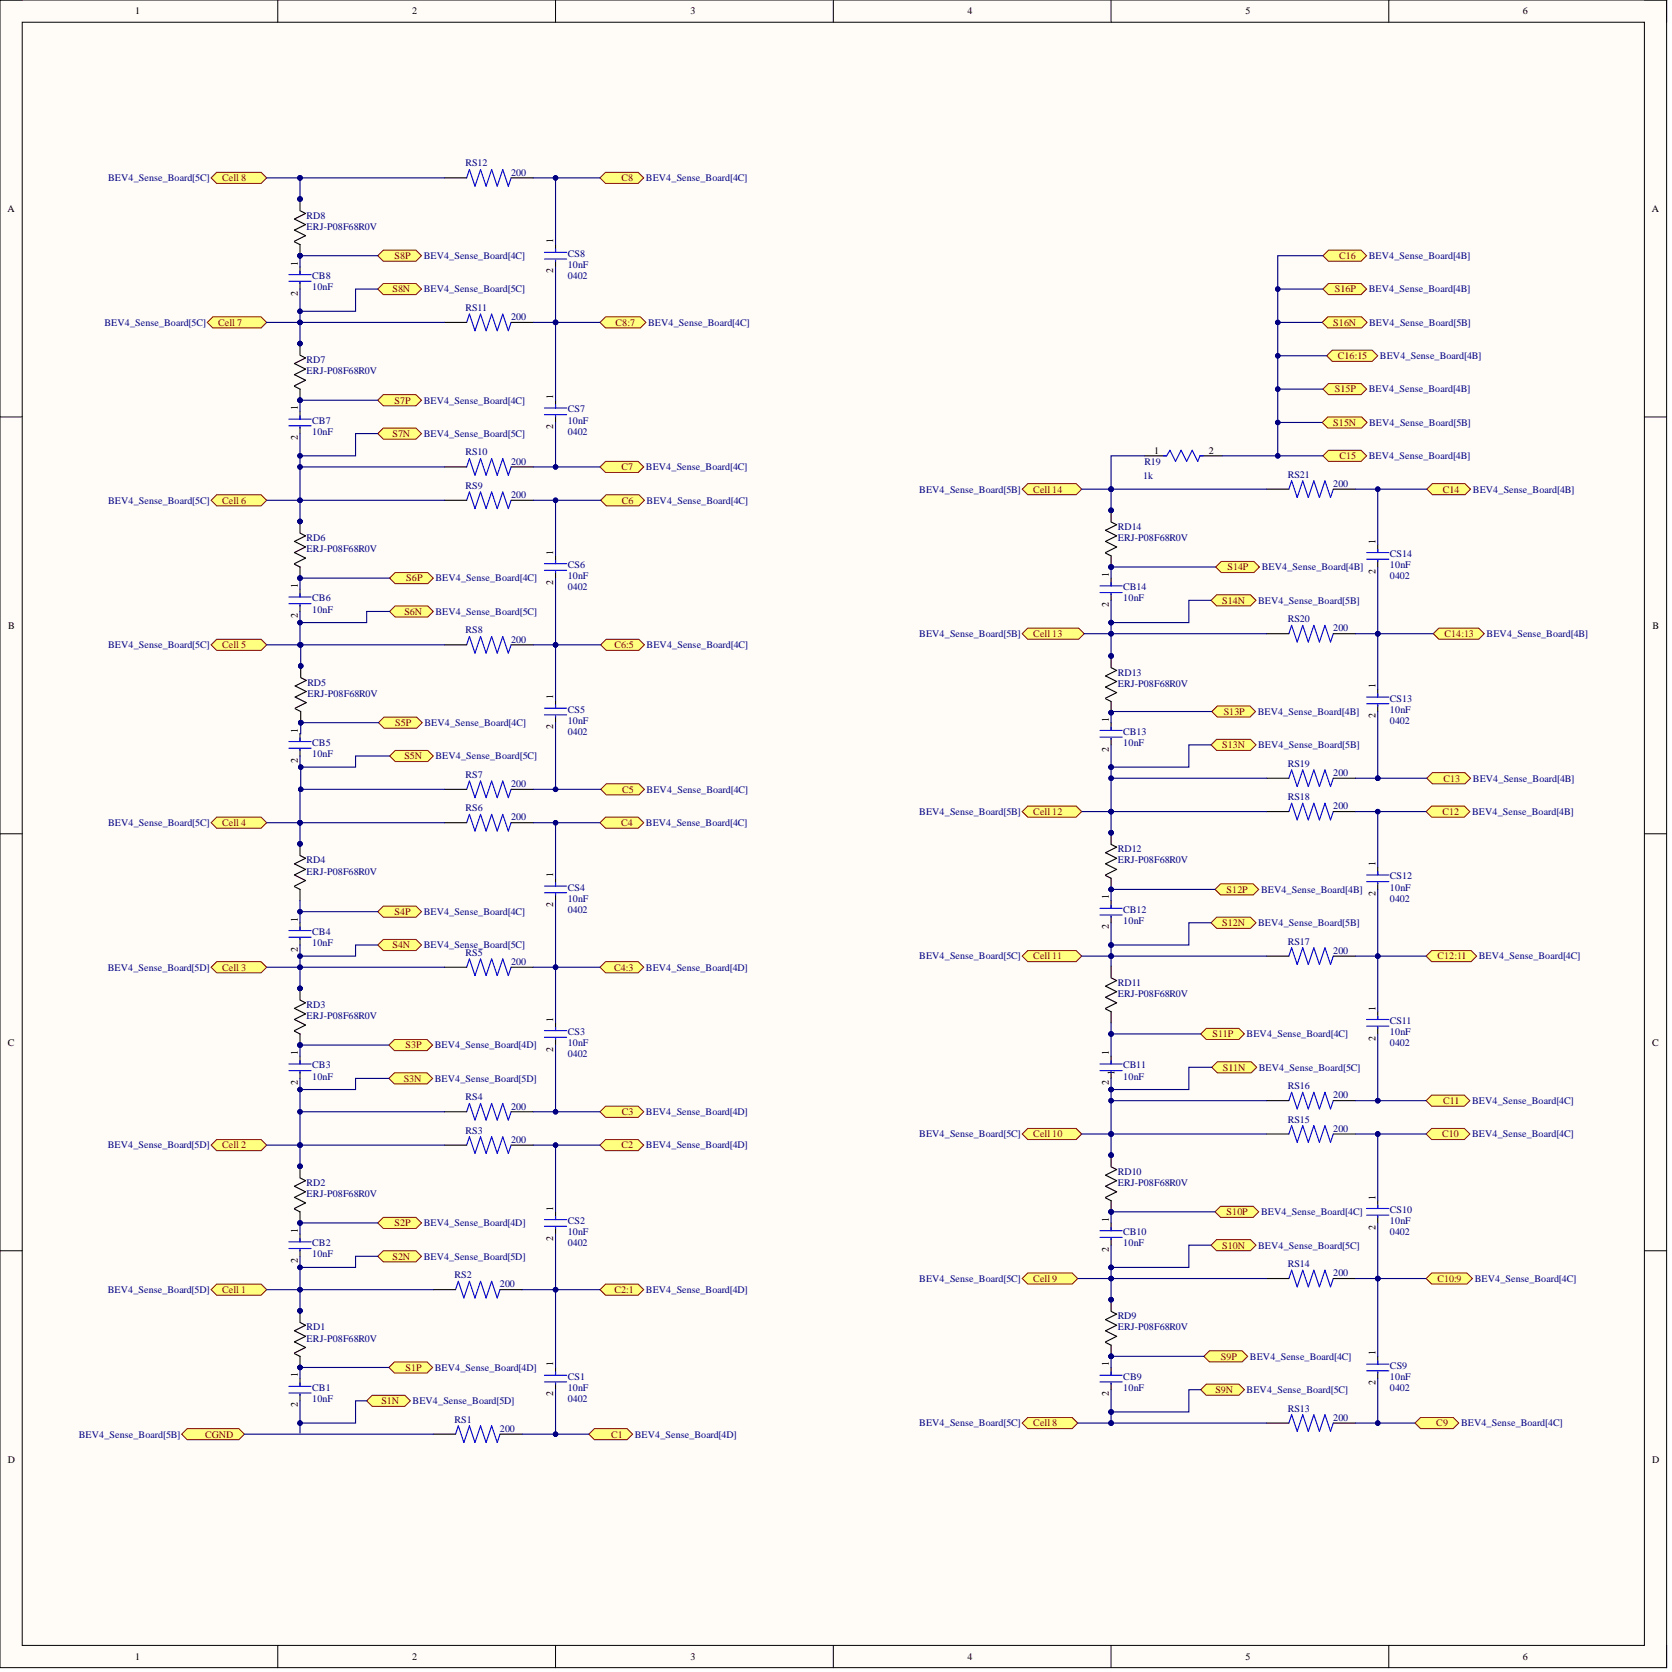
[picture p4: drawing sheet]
<svg xmlns="http://www.w3.org/2000/svg" width="381mm" height="381mm" viewBox="0 0 381 381" stroke-linecap="round" stroke-linejoin="round" font-family="sans-serif">
<defs><g id="words">
<g font-size="2.3">
<text x="30.8" y="3.3">1</text>
<text x="93.9" y="3.3">2</text>
<text x="157.3" y="3.3">3</text>
<text x="220.4" y="3.3">4</text>
<text x="283.8" y="3.3">5</text>
<text x="347" y="3.3">6</text>
<text x="1.7" y="48.3">A</text>
<text x="376.4" y="48.3">A</text>
<text x="126.1" y="55.5" transform="rotate(-90 126.1 55.5)">1</text>
<text x="67.9" y="60.5" transform="rotate(-90 67.9 60.5)">1</text>
<text x="126.1" y="62.3" transform="rotate(-90 126.1 62.3)">2</text>
<text x="67.9" y="67.4" transform="rotate(-90 67.9 67.4)">2</text>
<text x="67.9" y="93.5" transform="rotate(-90 67.9 93.5)">1</text>
<text x="126.1" y="90.9" transform="rotate(-90 126.1 90.9)">1</text>
<text x="67.9" y="100.3" transform="rotate(-90 67.9 100.3)">2</text>
<text x="126.1" y="97.8" transform="rotate(-90 126.1 97.8)">2</text>
<text x="263" y="103.4">1</text>
<text x="275.5" y="103.4">2</text>
<text x="313.4" y="123.9" transform="rotate(-90 313.4 123.9)">1</text>
<text x="126.1" y="126.4" transform="rotate(-90 126.1 126.4)">1</text>
<text x="252.7" y="131.5" transform="rotate(-90 252.7 131.5)">1</text>
<text x="313.4" y="130.7" transform="rotate(-90 313.4 130.7)">2</text>
<text x="67.9" y="134" transform="rotate(-90 67.9 134)">1</text>
<text x="126.1" y="133.3" transform="rotate(-90 126.1 133.3)">2</text>
<text x="1.9" y="143.3">B</text>
<text x="67.9" y="140.9" transform="rotate(-90 67.9 140.9)">2</text>
<text x="252.7" y="138.3" transform="rotate(-90 252.7 138.3)">2</text>
<text x="376.6" y="143.3">B</text>
<text x="126.1" y="159.4" transform="rotate(-90 126.1 159.4)">1</text>
<text x="313.4" y="156.8" transform="rotate(-90 313.4 156.8)">1</text>
<text x="67.9" y="167" transform="rotate(-90 67.9 167)">1</text>
<text x="126.1" y="166.2" transform="rotate(-90 126.1 166.2)">2</text>
<text x="252.7" y="164.4" transform="rotate(-90 252.7 164.4)">1</text>
<text x="313.4" y="163.7" transform="rotate(-90 313.4 163.7)">2</text>
<text x="67.9" y="173.8" transform="rotate(-90 67.9 173.8)">2</text>
<text x="252.7" y="171.3" transform="rotate(-90 252.7 171.3)">2</text>
<text x="313.4" y="197.4" transform="rotate(-90 313.4 197.4)">1</text>
<text x="126.1" y="199.9" transform="rotate(-90 126.1 199.9)">1</text>
<text x="126.1" y="206.7" transform="rotate(-90 126.1 206.7)">2</text>
<text x="252.7" y="205" transform="rotate(-90 252.7 205)">1</text>
<text x="313.4" y="204.2" transform="rotate(-90 313.4 204.2)">2</text>
<text x="67.9" y="210" transform="rotate(-90 67.9 210)">1</text>
<text x="252.7" y="211.8" transform="rotate(-90 252.7 211.8)">2</text>
<text x="67.9" y="216.9" transform="rotate(-90 67.9 216.9)">2</text>
<text x="126.1" y="232.8" transform="rotate(-90 126.1 232.8)">1</text>
<text x="313.4" y="230.3" transform="rotate(-90 313.4 230.3)">1</text>
<text x="1.8" y="238.3">C</text>
<text x="126.1" y="239.7" transform="rotate(-90 126.1 239.7)">2</text>
<text x="313.4" y="237.1" transform="rotate(-90 313.4 237.1)">2</text>
<text x="376.5" y="238.3">C</text>
<text x="67.9" y="240.4" transform="rotate(-90 67.9 240.4)">1</text>
<text x="252.7" y="240.4" transform="rotate(-90 252.7 240.4)">1</text>
<text x="253.9" y="245.1" transform="rotate(-90 253.9 245.1)">1</text>
<text x="67.9" y="247.3" transform="rotate(-90 67.9 247.3)">2</text>
<text x="252.7" y="247.3" transform="rotate(-90 252.7 247.3)">2</text>
<text x="126.1" y="275.9" transform="rotate(-90 126.1 275.9)">1</text>
<text x="313.4" y="273.4" transform="rotate(-90 313.4 273.4)">1</text>
<text x="67.9" y="281" transform="rotate(-90 67.9 281)">1</text>
<text x="252.7" y="278.4" transform="rotate(-90 252.7 278.4)">1</text>
<text x="313.4" y="280.2" transform="rotate(-90 313.4 280.2)">2</text>
<text x="67.9" y="287.8" transform="rotate(-90 67.9 287.8)">2</text>
<text x="126.1" y="282.7" transform="rotate(-90 126.1 282.7)">2</text>
<text x="252.7" y="285.3" transform="rotate(-90 252.7 285.3)">2</text>
<text x="126.1" y="311.4" transform="rotate(-90 126.1 311.4)">1</text>
<text x="252.7" y="311.4" transform="rotate(-90 252.7 311.4)">1</text>
<text x="313.4" y="308.8" transform="rotate(-90 313.4 308.8)">1</text>
<text x="67.9" y="313.9" transform="rotate(-90 67.9 313.9)">1</text>
<text x="313.4" y="315.7" transform="rotate(-90 313.4 315.7)">2</text>
<text x="67.9" y="320.7" transform="rotate(-90 67.9 320.7)">2</text>
<text x="126.1" y="318.2" transform="rotate(-90 126.1 318.2)">2</text>
<text x="252.7" y="318.2" transform="rotate(-90 252.7 318.2)">2</text>
<text x="1.8" y="333.3">D</text>
<text x="376.5" y="333.3">D</text>
<text x="30.8" y="378.2">1</text>
<text x="93.9" y="378.2">2</text>
<text x="157.3" y="378.2">3</text>
<text x="220.4" y="378.2">4</text>
<text x="283.8" y="378.2">5</text>
<text x="347" y="378.2">6</text>
</g>
<g font-size="2.3" fill="#000080">
<text x="24.6" y="41.3">BEV4_Sense_Board[5C]</text>
<text x="106.1" y="37.9">RS12</text>
<text x="116.5" y="40">200</text>
<text x="147.2" y="41.3">BEV4_Sense_Board[4C]</text>
<text x="69.9" y="49.8">RD8</text>
<text x="69.9" y="52.4">ERJ-P08F68R0V</text>
<text x="96.5" y="59">BEV4_Sense_Board[4C]</text>
<text x="129.4" y="58.5">CS8</text>
<text x="311.9" y="59">BEV4_Sense_Board[4B]</text>
<text x="71.1" y="63.6">CB8</text>
<text x="129.4" y="61.1">10nF</text>
<text x="129.4" y="63.6">0402</text>
<text x="71.1" y="66.1">10nF</text>
<text x="96.5" y="66.6">BEV4_Sense_Board[5C]</text>
<text x="106.1" y="70.9">RS11</text>
<text x="311.9" y="66.6">BEV4_Sense_Board[4B]</text>
<text x="23.8" y="74.2">BEV4_Sense_Board[5C]</text>
<text x="116.5" y="73">200</text>
<text x="147.7" y="74.2">BEV4_Sense_Board[4C]</text>
<text x="312" y="74.2">BEV4_Sense_Board[5B]</text>
<text x="69.9" y="82.8">RD7</text>
<text x="314.5" y="81.8">BEV4_Sense_Board[4B]</text>
<text x="69.9" y="85.3">ERJ-P08F68R0V</text>
<text x="311.9" y="89.4">BEV4_Sense_Board[4B]</text>
<text x="96.5" y="92">BEV4_Sense_Board[4C]</text>
<text x="129.4" y="94">CS7</text>
<text x="71.1" y="99.1">10nF</text>
<text x="71.1" y="96.5">CB7</text>
<text x="96.5" y="99.6">BEV4_Sense_Board[5C]</text>
<text x="129.4" y="96.5">10nF</text>
<text x="129.4" y="99.1">0402</text>
<text x="312" y="97">BEV4_Sense_Board[5B]</text>
<text x="106.1" y="103.8">RS10</text>
<text x="116.5" y="105.9">200</text>
<text x="147.2" y="107.2">BEV4_Sense_Board[4C]</text>
<text x="260.8" y="105.9">R19</text>
<text x="311.9" y="104.6">BEV4_Sense_Board[4B]</text>
<text x="106.1" y="111.4">RS9</text>
<text x="116.5" y="113.5">200</text>
<text x="209.5" y="112.2">BEV4_Sense_Board[5B]</text>
<text x="260.5" y="109.2">1k</text>
<text x="293.4" y="108.9">RS21</text>
<text x="303.8" y="111">200</text>
<text x="335.6" y="112.2">BEV4_Sense_Board[4B]</text>
<text x="24.6" y="114.8">BEV4_Sense_Board[5C]</text>
<text x="147.4" y="114.8">BEV4_Sense_Board[4C]</text>
<text x="69.9" y="123.3">RD6</text>
<text x="69.9" y="125.8">ERJ-P08F68R0V</text>
<text x="254.7" y="120.8">RD14</text>
<text x="254.7" y="123.3">ERJ-P08F68R0V</text>
<text x="129.4" y="132">10nF</text>
<text x="129.4" y="129.5">CS6</text>
<text x="287.5" y="130">BEV4_Sense_Board[4B]</text>
<text x="316.7" y="129.5">10nF</text>
<text x="316.7" y="132">0402</text>
<text x="316.7" y="126.9">CS14</text>
<text x="71.1" y="137.1">CB6</text>
<text x="99.2" y="132.5">BEV4_Sense_Board[4C]</text>
<text x="129.4" y="134.5">0402</text>
<text x="256" y="137.1">10nF</text>
<text x="256" y="134.5">CB14</text>
<text x="286.7" y="137.6">BEV4_Sense_Board[5B]</text>
<text x="71.1" y="139.6">10nF</text>
<text x="99.2" y="140.1">BEV4_Sense_Board[5C]</text>
<text x="293.4" y="141.8">RS20</text>
<text x="303.8" y="143.9">200</text>
<text x="24.6" y="147.7">BEV4_Sense_Board[5C]</text>
<text x="106.1" y="144.3">RS8</text>
<text x="116.5" y="146.4">200</text>
<text x="147.4" y="147.7">BEV4_Sense_Board[4C]</text>
<text x="209.5" y="145.2">BEV4_Sense_Board[5B]</text>
<text x="338.8" y="145.2">BEV4_Sense_Board[4B]</text>
<text x="254.7" y="153.9">RD13</text>
<text x="70" y="156.2">RD5</text>
<text x="70" y="158.8">ERJ-P08F68R0V</text>
<text x="254.7" y="156.5">ERJ-P08F68R0V</text>
<text x="316.7" y="159.9">CS13</text>
<text x="96.7" y="165.4">BEV4_Sense_Board[4C]</text>
<text x="129.4" y="164.9">10nF</text>
<text x="129.4" y="167.5">0402</text>
<text x="129.4" y="162.4">CS5</text>
<text x="256" y="167.5">CB13</text>
<text x="286.6" y="162.9">BEV4_Sense_Board[4B]</text>
<text x="316.7" y="162.4">10nF</text>
<text x="316.7" y="164.9">0402</text>
<text x="71.1" y="172.5">10nF</text>
<text x="71.1" y="170">CB5</text>
<text x="99.2" y="173">BEV4_Sense_Board[5C]</text>
<text x="256" y="170">10nF</text>
<text x="286.7" y="170.5">BEV4_Sense_Board[5B]</text>
<text x="106.1" y="177.3">RS7</text>
<text x="116.5" y="179.4">200</text>
<text x="293.4" y="174.7">RS19</text>
<text x="303.8" y="176.8">200</text>
<text x="335.6" y="178.1">BEV4_Sense_Board[4B]</text>
<text x="106.1" y="184.9">RS6</text>
<text x="147.4" y="180.6">BEV4_Sense_Board[4C]</text>
<text x="209.5" y="185.7">BEV4_Sense_Board[5B]</text>
<text x="293.4" y="182.3">RS18</text>
<text x="303.8" y="184.4">200</text>
<text x="335.5" y="185.7">BEV4_Sense_Board[4B]</text>
<text x="24.6" y="188.2">BEV4_Sense_Board[5C]</text>
<text x="116.5" y="187">200</text>
<text x="147.2" y="188.2">BEV4_Sense_Board[4C]</text>
<text x="69.9" y="196.8">RD4</text>
<text x="254.7" y="194.2">RD12</text>
<text x="254.7" y="196.8">ERJ-P08F68R0V</text>
<text x="69.9" y="199.3">ERJ-P08F68R0V</text>
<text x="129.4" y="202.9">CS4</text>
<text x="287.4" y="203.4">BEV4_Sense_Board[4B]</text>
<text x="316.7" y="202.9">10nF</text>
<text x="316.7" y="200.4">CS12</text>
<text x="96.5" y="208.5">BEV4_Sense_Board[4C]</text>
<text x="129.4" y="205.5">10nF</text>
<text x="129.4" y="208">0402</text>
<text x="256" y="208">CB12</text>
<text x="316.7" y="205.5">0402</text>
<text x="71.1" y="215.6">10nF</text>
<text x="71.1" y="213.1">CB4</text>
<text x="256" y="210.5">10nF</text>
<text x="286.7" y="211">BEV4_Sense_Board[5B]</text>
<text x="293.4" y="215.3">RS17</text>
<text x="24.6" y="221.2">BEV4_Sense_Board[5D]</text>
<text x="96.5" y="216.1">BEV4_Sense_Board[5C]</text>
<text x="106.1" y="217.8">RS5</text>
<text x="116.5" y="219.9">200</text>
<text x="147.2" y="221.2">BEV4_Sense_Board[4D]</text>
<text x="209.5" y="218.6">BEV4_Sense_Board[5C]</text>
<text x="303.8" y="217.4">200</text>
<text x="337" y="218.6">BEV4_Sense_Board[4C]</text>
<text x="254.7" y="224.6">RD11</text>
<text x="254.7" y="227.2">ERJ-P08F68R0V</text>
<text x="69.9" y="229.7">RD3</text>
<text x="69.9" y="232.2">ERJ-P08F68R0V</text>
<text x="316.7" y="233.3">CS11</text>
<text x="99.1" y="238.9">BEV4_Sense_Board[4D]</text>
<text x="129.4" y="238.4">10nF</text>
<text x="129.4" y="235.9">CS3</text>
<text x="284.1" y="236.4">BEV4_Sense_Board[4C]</text>
<text x="316.7" y="235.9">10nF</text>
<text x="316.7" y="238.4">0402</text>
<text x="71.1" y="246">10nF</text>
<text x="71.1" y="243.5">CB3</text>
<text x="129.4" y="240.9">0402</text>
<text x="256" y="246">10nF</text>
<text x="256" y="243.5">CB11</text>
<text x="286.9" y="244">BEV4_Sense_Board[5C]</text>
<text x="99.1" y="246.5">BEV4_Sense_Board[5D]</text>
<text x="106.1" y="250.7">RS4</text>
<text x="293.4" y="248.2">RS16</text>
<text x="303.8" y="250.3">200</text>
<text x="335.5" y="251.6">BEV4_Sense_Board[4C]</text>
<text x="116.5" y="252.8">200</text>
<text x="147.2" y="254.1">BEV4_Sense_Board[4D]</text>
<text x="293.4" y="255.8">RS15</text>
<text x="303.8" y="257.9">200</text>
<text x="24.6" y="261.7">BEV4_Sense_Board[5D]</text>
<text x="106.1" y="258.3">RS3</text>
<text x="116.5" y="260.4">200</text>
<text x="147.2" y="261.7">BEV4_Sense_Board[4D]</text>
<text x="209.5" y="259.2">BEV4_Sense_Board[5C]</text>
<text x="335.5" y="259.2">BEV4_Sense_Board[4C]</text>
<text x="254.7" y="267.7">RD10</text>
<text x="69.9" y="270.2">RD2</text>
<text x="69.9" y="272.8">ERJ-P08F68R0V</text>
<text x="254.7" y="270.2">ERJ-P08F68R0V</text>
<text x="96.5" y="279.4">BEV4_Sense_Board[4D]</text>
<text x="129.4" y="281.5">10nF</text>
<text x="129.4" y="278.9">CS2</text>
<text x="256" y="281.5">CB10</text>
<text x="287.4" y="276.9">BEV4_Sense_Board[4C]</text>
<text x="316.7" y="278.9">10nF</text>
<text x="316.7" y="281.5">0402</text>
<text x="316.7" y="276.4">CS10</text>
<text x="71.1" y="286.5">10nF</text>
<text x="71.1" y="284">CB2</text>
<text x="96.5" y="287">BEV4_Sense_Board[5D]</text>
<text x="129.4" y="284">0402</text>
<text x="256" y="284">10nF</text>
<text x="286.7" y="284.5">BEV4_Sense_Board[5C]</text>
<text x="103.6" y="291.3">RS2</text>
<text x="113.9" y="293.4">200</text>
<text x="209.5" y="292.1">BEV4_Sense_Board[5C]</text>
<text x="293.4" y="288.7">RS14</text>
<text x="303.8" y="290.8">200</text>
<text x="336.1" y="292.1">BEV4_Sense_Board[4C]</text>
<text x="24.6" y="294.6">BEV4_Sense_Board[5D]</text>
<text x="147.2" y="294.6">BEV4_Sense_Board[4D]</text>
<text x="69.9" y="303.2">RD1</text>
<text x="69.9" y="305.7">ERJ-P08F68R0V</text>
<text x="254.7" y="300.6">RD9</text>
<text x="254.7" y="303.2">ERJ-P08F68R0V</text>
<text x="284.8" y="309.8">BEV4_Sense_Board[4C]</text>
<text x="316.7" y="311.9">CS9</text>
<text x="71.1" y="316.9">CB1</text>
<text x="99.1" y="312.4">BEV4_Sense_Board[4D]</text>
<text x="129.4" y="316.9">10nF</text>
<text x="129.4" y="314.4">CS1</text>
<text x="256" y="316.9">10nF</text>
<text x="256" y="314.4">CB9</text>
<text x="284.1" y="317.4">BEV4_Sense_Board[5C]</text>
<text x="316.7" y="314.4">10nF</text>
<text x="316.7" y="316.9">0402</text>
<text x="71.1" y="319.5">10nF</text>
<text x="94" y="320">BEV4_Sense_Board[5D]</text>
<text x="129.4" y="319.5">0402</text>
<text x="293.4" y="321.7">RS13</text>
<text x="303.8" y="323.8">200</text>
<text x="18" y="327.6">BEV4_Sense_Board[5B]</text>
<text x="103.6" y="324.2">RS1</text>
<text x="113.9" y="326.3">200</text>
<text x="144.7" y="327.6">BEV4_Sense_Board[4D]</text>
<text x="209.5" y="325">BEV4_Sense_Board[5C]</text>
<text x="332.9" y="325">BEV4_Sense_Board[4C]</text>
</g>
<g font-size="2.3" fill="#800000">
<text x="50.6" y="41.3">Cell 8</text>
<text x="141.6" y="41.3">C8</text>
<text x="89.9" y="59">S8P</text>
<text x="305.2" y="59">C16</text>
<text x="89.5" y="66.6">S8N</text>
<text x="304.2" y="66.6">S16P</text>
<text x="49.7" y="74.2">Cell 7</text>
<text x="140.3" y="74.2">C8:7</text>
<text x="303.8" y="74.2">S16N</text>
<text x="304.8" y="81.8">C16:15</text>
<text x="304.2" y="89.4">S15P</text>
<text x="89.9" y="92">S7P</text>
<text x="89.5" y="99.6">S7N</text>
<text x="303.8" y="97">S15N</text>
<text x="141.6" y="107.2">C7</text>
<text x="305.3" y="104.6">C15</text>
<text x="235.5" y="112.2">Cell 14</text>
<text x="328.8" y="112.2">C14</text>
<text x="50.6" y="114.8">Cell 6</text>
<text x="141.7" y="114.8">C6</text>
<text x="279.7" y="130">S14P</text>
<text x="92.6" y="132.5">S6P</text>
<text x="278.5" y="137.6">S14N</text>
<text x="92.2" y="140.1">S6N</text>
<text x="50.6" y="147.7">Cell 5</text>
<text x="140" y="147.7">C6:5</text>
<text x="235.5" y="145.2">Cell 13</text>
<text x="329.1" y="145.2">C14:13</text>
<text x="90" y="165.4">S5P</text>
<text x="278.8" y="162.9">S13P</text>
<text x="92.2" y="173">S5N</text>
<text x="278.5" y="170.5">S13N</text>
<text x="329" y="178.1">C13</text>
<text x="141.8" y="180.6">C5</text>
<text x="235.5" y="185.7">Cell 12</text>
<text x="328.7" y="185.7">C12</text>
<text x="50.6" y="188.2">Cell 4</text>
<text x="141.5" y="188.2">C4</text>
<text x="279.5" y="203.4">S12P</text>
<text x="89.9" y="208.5">S4P</text>
<text x="278.5" y="211">S12N</text>
<text x="50.6" y="221.2">Cell 3</text>
<text x="89.5" y="216.1">S4N</text>
<text x="139.9" y="221.2">C4:3</text>
<text x="235.5" y="218.6">Cell 11</text>
<text x="327.5" y="218.6">C12:11</text>
<text x="92.4" y="238.9">S3P</text>
<text x="276.3" y="236.4">S11P</text>
<text x="278.7" y="244">S11N</text>
<text x="92" y="246.5">S3N</text>
<text x="328.9" y="251.6">C11</text>
<text x="141.7" y="254.1">C3</text>
<text x="50.6" y="261.7">Cell 2</text>
<text x="141.6" y="261.7">C2</text>
<text x="235.5" y="259.2">Cell 10</text>
<text x="328.6" y="259.2">C10</text>
<text x="89.9" y="279.4">S2P</text>
<text x="279.5" y="276.9">S10P</text>
<text x="89.5" y="287">S2N</text>
<text x="278.5" y="284.5">S10N</text>
<text x="235.5" y="292.1">Cell 9</text>
<text x="327.5" y="292.1">C10:9</text>
<text x="50.6" y="294.6">Cell 1</text>
<text x="140" y="294.6">C2:1</text>
<text x="278.2" y="309.8">S9P</text>
<text x="92.4" y="312.4">S1P</text>
<text x="277" y="317.4">S9N</text>
<text x="86.9" y="320">S1N</text>
<text x="46.8" y="327.6">CGND</text>
<text x="139.3" y="327.6">C1</text>
<text x="235.5" y="325">Cell 8</text>
<text x="327.3" y="325">C9</text>
</g>
</g></defs>
<path d="M0 0h379.8v380h-379.8z" fill-rule="evenodd" fill="#fffcf8"/>
<path d="M0 0h379.8v380h-379.8z" fill="none" stroke="#000" stroke-width=".23"/>
<path d="M5.1 5.1h369.6v369.8h-369.6z" fill-rule="evenodd" fill="#fffcf8"/>
<g fill="none" stroke="#000" stroke-width=".23">
<path d="M0 0h5.1M63.3 0v5.1M126.6 0v5.1M189.9 0v5.1M253.2 0v5.1M316.5 0v5.1M374.7 0h5.1v5.1M5.1 5.1h369.6v369.8h-369.6zM0 95h5.1M374.7 95h5.1M0 190h5.1M374.7 190h5.1"/>
<path d="M0 285h5.1M374.7 285h5.1M63.3 374.9v5.1M126.6 374.9v5.1M189.9 374.9v5.1M253.2 374.9v5.1M316.5 374.9v5.1M379.8 374.9v5.1"/>
</g>
<path d="M234.2 257.1h11l1.3 1.3-1.3 1.3h-11l-1.3-1.3z" fill-rule="evenodd" fill="#ffff80"/>
<path d="M234.2 257.1h11l1.3 1.3-1.3 1.3h-11l-1.3-1.3z" fill="none" stroke="#800000" stroke-width=".23"/>
<path d="M234.2 216.6h11l1.3 1.3-1.3 1.2h-11l-1.3-1.2z" fill-rule="evenodd" fill="#ffff80"/>
<path d="M234.2 216.6h11l1.3 1.3-1.3 1.2h-11l-1.3-1.2z" fill="none" stroke="#800000" stroke-width=".23"/>
<path d="M234.2 183.7h11l1.3 1.2-1.3 1.3h-11l-1.3-1.3z" fill-rule="evenodd" fill="#ffff80"/>
<path d="M234.2 183.7h11l1.3 1.2-1.3 1.3h-11l-1.3-1.3z" fill="none" stroke="#800000" stroke-width=".23"/>
<path d="M234.2 143.1h11.6l1.3 1.3-1.3 1.3h-11.6l-1.3-1.3z" fill-rule="evenodd" fill="#ffff80"/>
<path d="M234.2 143.1h11.6l1.3 1.3-1.3 1.3h-11.6l-1.3-1.3z" fill="none" stroke="#800000" stroke-width=".23"/>
<path d="M234.2 110.2h11l1.3 1.3-1.3 1.2h-11l-1.3-1.2z" fill-rule="evenodd" fill="#ffff80"/>
<path d="M234.2 110.2h11l1.3 1.3-1.3 1.2h-11l-1.3-1.2z" fill="none" stroke="#800000" stroke-width=".23"/>
<path d="M49.4 292.6h10.1l1.3 1.3-1.3 1.2h-10.1l-1.3-1.2z" fill-rule="evenodd" fill="#ffff80"/>
<path d="M49.4 292.6h10.1l1.3 1.3-1.3 1.2h-10.1l-1.3-1.2z" fill="none" stroke="#800000" stroke-width=".23"/>
<path d="M49.4 259.7h10.1l1.3 1.2-1.3 1.3h-10.1l-1.3-1.3z" fill-rule="evenodd" fill="#ffff80"/>
<path d="M49.4 259.7h10.1l1.3 1.2-1.3 1.3h-10.1l-1.3-1.3z" fill="none" stroke="#800000" stroke-width=".23"/>
<path d="M49.4 219.1h10.1l1.3 1.3-1.3 1.3h-10.1l-1.3-1.3z" fill-rule="evenodd" fill="#ffff80"/>
<path d="M49.4 219.1h10.1l1.3 1.3-1.3 1.3h-10.1l-1.3-1.3z" fill="none" stroke="#800000" stroke-width=".23"/>
<path d="M49.4 186.2h10.1l1.3 1.3-1.3 1.2h-10.1l-1.3-1.2z" fill-rule="evenodd" fill="#ffff80"/>
<path d="M49.4 186.2h10.1l1.3 1.3-1.3 1.2h-10.1l-1.3-1.2z" fill="none" stroke="#800000" stroke-width=".23"/>
<path d="M49.4 145.7h10.1l1.3 1.2-1.3 1.3h-10.1l-1.3-1.3z" fill-rule="evenodd" fill="#ffff80"/>
<path d="M49.4 145.7h10.1l1.3 1.2-1.3 1.3h-10.1l-1.3-1.3z" fill="none" stroke="#800000" stroke-width=".23"/>
<path d="M49.4 112.7h10.1l1.3 1.3-1.3 1.3h-10.1l-1.3-1.3z" fill-rule="evenodd" fill="#ffff80"/>
<path d="M49.4 112.7h10.1l1.3 1.3-1.3 1.3h-10.1l-1.3-1.3z" fill="none" stroke="#800000" stroke-width=".23"/>
<path d="M48.5 72.2h11l1.3 1.3-1.3 1.2h-11l-1.3-1.2z" fill-rule="evenodd" fill="#ffff80"/>
<path d="M48.5 72.2h11l1.3 1.3-1.3 1.2h-11l-1.3-1.2z" fill="none" stroke="#800000" stroke-width=".23"/>
<path d="M49.4 39.3h10.1l1.3 1.2-1.3 1.3h-10.1l-1.3-1.3z" fill-rule="evenodd" fill="#ffff80"/>
<path d="M49.4 39.3h10.1l1.3 1.2-1.3 1.3h-10.1l-1.3-1.3z" fill="none" stroke="#800000" stroke-width=".23"/>
<path d="M234.2 290.1h10.1l1.3 1.2-1.3 1.3h-10.1l-1.3-1.3z" fill-rule="evenodd" fill="#ffff80"/>
<path d="M234.2 290.1h10.1l1.3 1.2-1.3 1.3h-10.1l-1.3-1.3z" fill="none" stroke="#800000" stroke-width=".23"/>
<path d="M89.9 310.3h7.4l1.3 1.3-1.3 1.3h-7.4l-1.3-1.3z" fill-rule="evenodd" fill="#ffff80"/>
<path d="M89.9 310.3h7.4l1.3 1.3-1.3 1.3h-7.4l-1.3-1.3z" fill="none" stroke="#800000" stroke-width=".23"/>
<path d="M84.8 317.9h7.5l1.2 1.3-1.2 1.3h-7.5l-1.2-1.3z" fill-rule="evenodd" fill="#ffff80"/>
<path d="M84.8 317.9h7.5l1.2 1.3-1.2 1.3h-7.5l-1.2-1.3z" fill="none" stroke="#800000" stroke-width=".23"/>
<path d="M135.5 325.5h7.4l1.3 1.3-1.3 1.3h-7.4l-1.3-1.3z" fill-rule="evenodd" fill="#ffff80"/>
<path d="M135.5 325.5h7.4l1.3 1.3-1.3 1.3h-7.4l-1.3-1.3z" fill="none" stroke="#800000" stroke-width=".23"/>
<path d="M138 292.6h7.4l1.3 1.3-1.3 1.2h-7.4l-1.3-1.2z" fill-rule="evenodd" fill="#ffff80"/>
<path d="M138 292.6h7.4l1.3 1.3-1.3 1.2h-7.4l-1.3-1.2z" fill="none" stroke="#800000" stroke-width=".23"/>
<path d="M87.3 277.4h7.5l1.3 1.3-1.3 1.2h-7.5l-1.2-1.2z" fill-rule="evenodd" fill="#ffff80"/>
<path d="M87.3 277.4h7.5l1.3 1.3-1.3 1.2h-7.5l-1.2-1.2z" fill="none" stroke="#800000" stroke-width=".23"/>
<path d="M87.3 285h7.5l1.3 1.3-1.3 1.2h-7.5l-1.2-1.2z" fill-rule="evenodd" fill="#ffff80"/>
<path d="M87.3 285h7.5l1.3 1.3-1.3 1.2h-7.5l-1.2-1.2z" fill="none" stroke="#800000" stroke-width=".23"/>
<path d="M138 259.7h7.4l1.3 1.2-1.3 1.3h-7.4l-1.3-1.3z" fill-rule="evenodd" fill="#ffff80"/>
<path d="M138 259.7h7.4l1.3 1.2-1.3 1.3h-7.4l-1.3-1.3z" fill="none" stroke="#800000" stroke-width=".23"/>
<path d="M89.9 236.9h7.4l1.3 1.2-1.3 1.3h-7.4l-1.3-1.3z" fill-rule="evenodd" fill="#ffff80"/>
<path d="M89.9 236.9h7.4l1.3 1.2-1.3 1.3h-7.4l-1.3-1.3z" fill="none" stroke="#800000" stroke-width=".23"/>
<path d="M89.9 244.5h7.4l1.3 1.2-1.3 1.3h-7.4l-1.3-1.3z" fill-rule="evenodd" fill="#ffff80"/>
<path d="M89.9 244.5h7.4l1.3 1.2-1.3 1.3h-7.4l-1.3-1.3z" fill="none" stroke="#800000" stroke-width=".23"/>
<path d="M138 252.1h7.4l1.3 1.2-1.3 1.3h-7.4l-1.3-1.3z" fill-rule="evenodd" fill="#ffff80"/>
<path d="M138 252.1h7.4l1.3 1.2-1.3 1.3h-7.4l-1.3-1.3z" fill="none" stroke="#800000" stroke-width=".23"/>
<path d="M138 219.1h7.4l1.3 1.3-1.3 1.3h-7.4l-1.3-1.3z" fill-rule="evenodd" fill="#ffff80"/>
<path d="M138 219.1h7.4l1.3 1.3-1.3 1.3h-7.4l-1.3-1.3z" fill="none" stroke="#800000" stroke-width=".23"/>
<path d="M87.3 206.5h7.5l1.3 1.2-1.3 1.3h-7.5l-1.2-1.3z" fill-rule="evenodd" fill="#ffff80"/>
<path d="M87.3 206.5h7.5l1.3 1.2-1.3 1.3h-7.5l-1.2-1.3z" fill="none" stroke="#800000" stroke-width=".23"/>
<path d="M87.3 214.1h7.5l1.3 1.2-1.3 1.3h-7.5l-1.2-1.3z" fill-rule="evenodd" fill="#ffff80"/>
<path d="M87.3 214.1h7.5l1.3 1.2-1.3 1.3h-7.5l-1.2-1.3z" fill="none" stroke="#800000" stroke-width=".23"/>
<path d="M138 186.2h7.4l1.3 1.3-1.3 1.2h-7.4l-1.3-1.2z" fill-rule="evenodd" fill="#ffff80"/>
<path d="M138 186.2h7.4l1.3 1.3-1.3 1.2h-7.4l-1.3-1.2z" fill="none" stroke="#800000" stroke-width=".23"/>
<path d="M87.5 163.4h7.4l1.3 1.3-1.3 1.2h-7.4l-1.3-1.2z" fill-rule="evenodd" fill="#ffff80"/>
<path d="M87.5 163.4h7.4l1.3 1.3-1.3 1.2h-7.4l-1.3-1.2z" fill="none" stroke="#800000" stroke-width=".23"/>
<path d="M90 171h7.5l1.2 1.3-1.2 1.2h-7.5l-1.2-1.2z" fill-rule="evenodd" fill="#ffff80"/>
<path d="M90 171h7.5l1.2 1.3-1.2 1.2h-7.5l-1.2-1.2z" fill="none" stroke="#800000" stroke-width=".23"/>
<path d="M138.2 178.6h7.4l1.2 1.3-1.2 1.2h-7.4l-1.3-1.2z" fill-rule="evenodd" fill="#ffff80"/>
<path d="M138.2 178.6h7.4l1.2 1.3-1.2 1.2h-7.4l-1.3-1.2z" fill="none" stroke="#800000" stroke-width=".23"/>
<path d="M138.1 145.7h7.5l1.2 1.2-1.2 1.3h-7.5l-1.2-1.3z" fill-rule="evenodd" fill="#ffff80"/>
<path d="M138.1 145.7h7.5l1.2 1.2-1.2 1.3h-7.5l-1.2-1.3z" fill="none" stroke="#800000" stroke-width=".23"/>
<path d="M90 130.5h7.5l1.2 1.2-1.2 1.3h-7.5l-1.2-1.3z" fill-rule="evenodd" fill="#ffff80"/>
<path d="M90 130.5h7.5l1.2 1.2-1.2 1.3h-7.5l-1.2-1.3z" fill="none" stroke="#800000" stroke-width=".23"/>
<path d="M90 138.1h7.5l1.2 1.2-1.2 1.3h-7.5l-1.2-1.3z" fill-rule="evenodd" fill="#ffff80"/>
<path d="M90 138.1h7.5l1.2 1.2-1.2 1.3h-7.5l-1.2-1.3z" fill="none" stroke="#800000" stroke-width=".23"/>
<path d="M138.1 112.7h7.5l1.2 1.3-1.2 1.3h-7.5l-1.2-1.3z" fill-rule="evenodd" fill="#ffff80"/>
<path d="M138.1 112.7h7.5l1.2 1.3-1.2 1.3h-7.5l-1.2-1.3z" fill="none" stroke="#800000" stroke-width=".23"/>
<path d="M87.3 89.9h7.5l1.3 1.3-1.3 1.3h-7.5l-1.2-1.3z" fill-rule="evenodd" fill="#ffff80"/>
<path d="M87.3 89.9h7.5l1.3 1.3-1.3 1.3h-7.5l-1.2-1.3z" fill="none" stroke="#800000" stroke-width=".23"/>
<path d="M87.3 97.5h7.5l1.3 1.3-1.3 1.3h-7.5l-1.2-1.3z" fill-rule="evenodd" fill="#ffff80"/>
<path d="M87.3 97.5h7.5l1.3 1.3-1.3 1.3h-7.5l-1.2-1.3z" fill="none" stroke="#800000" stroke-width=".23"/>
<path d="M138 105.1h7.4l1.3 1.3-1.3 1.3h-7.4l-1.3-1.3z" fill-rule="evenodd" fill="#ffff80"/>
<path d="M138 105.1h7.4l1.3 1.3-1.3 1.3h-7.4l-1.3-1.3z" fill="none" stroke="#800000" stroke-width=".23"/>
<path d="M138 72.2h7.9l1.3 1.3-1.3 1.2h-7.9l-1.3-1.2z" fill-rule="evenodd" fill="#ffff80"/>
<path d="M138 72.2h7.9l1.3 1.3-1.3 1.2h-7.9l-1.3-1.2z" fill="none" stroke="#800000" stroke-width=".23"/>
<path d="M87.3 57h7.5l1.3 1.3-1.3 1.2h-7.5l-1.2-1.2z" fill-rule="evenodd" fill="#ffff80"/>
<path d="M87.3 57h7.5l1.3 1.3-1.3 1.2h-7.5l-1.2-1.2z" fill="none" stroke="#800000" stroke-width=".23"/>
<path d="M87.3 64.6h7.5l1.3 1.3-1.3 1.2h-7.5l-1.2-1.2z" fill-rule="evenodd" fill="#ffff80"/>
<path d="M87.3 64.6h7.5l1.3 1.3-1.3 1.2h-7.5l-1.2-1.2z" fill="none" stroke="#800000" stroke-width=".23"/>
<path d="M138 39.3h7.4l1.3 1.2-1.3 1.3h-7.4l-1.3-1.3z" fill-rule="evenodd" fill="#ffff80"/>
<path d="M138 39.3h7.4l1.3 1.2-1.3 1.3h-7.4l-1.3-1.3z" fill="none" stroke="#800000" stroke-width=".23"/>
<path d="M275.6 307.8h7.4l1.3 1.3-1.3 1.2h-7.4l-1.3-1.2z" fill-rule="evenodd" fill="#ffff80"/>
<path d="M275.6 307.8h7.4l1.3 1.3-1.3 1.2h-7.4l-1.3-1.2z" fill="none" stroke="#800000" stroke-width=".23"/>
<path d="M274.9 315.4h7.4l1.3 1.3-1.3 1.2h-7.4l-1.3-1.2z" fill-rule="evenodd" fill="#ffff80"/>
<path d="M274.9 315.4h7.4l1.3 1.3-1.3 1.2h-7.4l-1.3-1.2z" fill="none" stroke="#800000" stroke-width=".23"/>
<path d="M323.7 323h7.4l1.3 1.3-1.3 1.2h-7.4l-1.3-1.2z" fill-rule="evenodd" fill="#ffff80"/>
<path d="M323.7 323h7.4l1.3 1.3-1.3 1.2h-7.4l-1.3-1.2z" fill="none" stroke="#800000" stroke-width=".23"/>
<path d="M326.2 290.1h8.1l1.2 1.2-1.2 1.3h-8.1l-1.2-1.3z" fill-rule="evenodd" fill="#ffff80"/>
<path d="M326.2 290.1h8.1l1.2 1.2-1.2 1.3h-8.1l-1.2-1.3z" fill="none" stroke="#800000" stroke-width=".23"/>
<path d="M278.1 274.9h7.5l1.2 1.2-1.2 1.3h-7.5l-1.2-1.3z" fill-rule="evenodd" fill="#ffff80"/>
<path d="M278.1 274.9h7.5l1.2 1.2-1.2 1.3h-7.5l-1.2-1.3z" fill="none" stroke="#800000" stroke-width=".23"/>
<path d="M277.2 282.5h7.7l1.3 1.2-1.3 1.3h-7.7l-1.2-1.3z" fill-rule="evenodd" fill="#ffff80"/>
<path d="M277.2 282.5h7.7l1.3 1.2-1.3 1.3h-7.7l-1.2-1.3z" fill="none" stroke="#800000" stroke-width=".23"/>
<path d="M326.2 257.1h7.5l1.2 1.3-1.2 1.3h-7.5l-1.2-1.3z" fill-rule="evenodd" fill="#ffff80"/>
<path d="M326.2 257.1h7.5l1.2 1.3-1.2 1.3h-7.5l-1.2-1.3z" fill="none" stroke="#800000" stroke-width=".23"/>
<path d="M274.9 234.3h7.4l1.3 1.3-1.3 1.3h-7.4l-1.3-1.3z" fill-rule="evenodd" fill="#ffff80"/>
<path d="M274.9 234.3h7.4l1.3 1.3-1.3 1.3h-7.4l-1.3-1.3z" fill="none" stroke="#800000" stroke-width=".23"/>
<path d="M277.4 241.9h7.7l1.3 1.3-1.3 1.3h-7.7l-1.3-1.3z" fill-rule="evenodd" fill="#ffff80"/>
<path d="M277.4 241.9h7.7l1.3 1.3-1.3 1.3h-7.7l-1.3-1.3z" fill="none" stroke="#800000" stroke-width=".23"/>
<path d="M326.2 249.5h7.5l1.2 1.3-1.2 1.3h-7.5l-1.2-1.3z" fill-rule="evenodd" fill="#ffff80"/>
<path d="M326.2 249.5h7.5l1.2 1.3-1.2 1.3h-7.5l-1.2-1.3z" fill="none" stroke="#800000" stroke-width=".23"/>
<path d="M326.2 216.6h9l1.3 1.3-1.3 1.2h-9l-1.2-1.2z" fill-rule="evenodd" fill="#ffff80"/>
<path d="M326.2 216.6h9l1.3 1.3-1.3 1.2h-9l-1.2-1.2z" fill="none" stroke="#800000" stroke-width=".23"/>
<path d="M278.1 201.4h7.5l1.2 1.3-1.2 1.2h-7.5l-1.2-1.2z" fill-rule="evenodd" fill="#ffff80"/>
<path d="M278.1 201.4h7.5l1.2 1.3-1.2 1.2h-7.5l-1.2-1.2z" fill="none" stroke="#800000" stroke-width=".23"/>
<path d="M277.2 209h7.7l1.3 1.3-1.3 1.2h-7.7l-1.2-1.2z" fill-rule="evenodd" fill="#ffff80"/>
<path d="M277.2 209h7.7l1.3 1.3-1.3 1.2h-7.7l-1.2-1.2z" fill="none" stroke="#800000" stroke-width=".23"/>
<path d="M326.2 183.7h7.5l1.2 1.2-1.2 1.3h-7.5l-1.2-1.3z" fill-rule="evenodd" fill="#ffff80"/>
<path d="M326.2 183.7h7.5l1.2 1.2-1.2 1.3h-7.5l-1.2-1.3z" fill="none" stroke="#800000" stroke-width=".23"/>
<path d="M277.4 160.9h7.4l1.3 1.2-1.3 1.3h-7.4l-1.3-1.3z" fill-rule="evenodd" fill="#ffff80"/>
<path d="M277.4 160.9h7.4l1.3 1.2-1.3 1.3h-7.4l-1.3-1.3z" fill="none" stroke="#800000" stroke-width=".23"/>
<path d="M277.2 168.5h7.7l1.3 1.2-1.3 1.3h-7.7l-1.2-1.3z" fill-rule="evenodd" fill="#ffff80"/>
<path d="M277.2 168.5h7.7l1.3 1.2-1.3 1.3h-7.7l-1.2-1.3z" fill="none" stroke="#800000" stroke-width=".23"/>
<path d="M326.4 176.1h7.4l1.3 1.2-1.3 1.3h-7.4l-1.3-1.3z" fill-rule="evenodd" fill="#ffff80"/>
<path d="M326.4 176.1h7.4l1.3 1.2-1.3 1.3h-7.4l-1.3-1.3z" fill="none" stroke="#800000" stroke-width=".23"/>
<path d="M278.3 127.9h7.4l1.3 1.3-1.3 1.3h-7.4l-1.3-1.3z" fill-rule="evenodd" fill="#ffff80"/>
<path d="M278.3 127.9h7.4l1.3 1.3-1.3 1.3h-7.4l-1.3-1.3z" fill="none" stroke="#800000" stroke-width=".23"/>
<path d="M277.2 135.5h7.7l1.3 1.3-1.3 1.3h-7.7l-1.2-1.3z" fill-rule="evenodd" fill="#ffff80"/>
<path d="M277.2 135.5h7.7l1.3 1.3-1.3 1.3h-7.7l-1.2-1.3z" fill="none" stroke="#800000" stroke-width=".23"/>
<path d="M326.4 110.2h7.4l1.3 1.3-1.3 1.2h-7.4l-1.3-1.2z" fill-rule="evenodd" fill="#ffff80"/>
<path d="M326.4 110.2h7.4l1.3 1.3-1.3 1.2h-7.4l-1.3-1.2z" fill="none" stroke="#800000" stroke-width=".23"/>
<path d="M302.7 102.6h7.4l1.3 1.3-1.3 1.2h-7.4l-1.2-1.2z" fill-rule="evenodd" fill="#ffff80"/>
<path d="M302.7 102.6h7.4l1.3 1.3-1.3 1.2h-7.4l-1.2-1.2z" fill="none" stroke="#800000" stroke-width=".23"/>
<path d="M303.6 79.8h9.1l1.2 1.3-1.2 1.2h-9.1l-1.3-1.2z" fill-rule="evenodd" fill="#ffff80"/>
<path d="M303.6 79.8h9.1l1.2 1.3-1.2 1.2h-9.1l-1.3-1.2z" fill="none" stroke="#800000" stroke-width=".23"/>
<path d="M302.6 72.2h7.7l1.2 1.3-1.2 1.2h-7.7l-1.3-1.2z" fill-rule="evenodd" fill="#ffff80"/>
<path d="M302.6 72.2h7.7l1.2 1.3-1.2 1.2h-7.7l-1.3-1.2z" fill="none" stroke="#800000" stroke-width=".23"/>
<path d="M302.7 57h7.4l1.3 1.3-1.3 1.2h-7.4l-1.2-1.2z" fill-rule="evenodd" fill="#ffff80"/>
<path d="M302.7 57h7.4l1.3 1.3-1.3 1.2h-7.4l-1.2-1.2z" fill="none" stroke="#800000" stroke-width=".23"/>
<path d="M302.6 95h7.7l1.2 1.3-1.2 1.2h-7.7l-1.3-1.2z" fill-rule="evenodd" fill="#ffff80"/>
<path d="M302.6 95h7.7l1.2 1.3-1.2 1.2h-7.7l-1.3-1.2z" fill="none" stroke="#800000" stroke-width=".23"/>
<path d="M302.7 87.4h7.4l1.3 1.3-1.3 1.2h-7.4l-1.2-1.2z" fill-rule="evenodd" fill="#ffff80"/>
<path d="M302.7 87.4h7.4l1.3 1.3-1.3 1.2h-7.4l-1.2-1.2z" fill="none" stroke="#800000" stroke-width=".23"/>
<path d="M302.7 64.6h7.4l1.3 1.3-1.3 1.2h-7.4l-1.2-1.2z" fill-rule="evenodd" fill="#ffff80"/>
<path d="M302.7 64.6h7.4l1.3 1.3-1.3 1.2h-7.4l-1.2-1.2z" fill="none" stroke="#800000" stroke-width=".23"/>
<path d="M42.7 325.5h11.7l1.3 1.3-1.3 1.3h-11.7l-1.3-1.3z" fill-rule="evenodd" fill="#ffff80"/>
<path d="M42.7 325.5h11.7l1.3 1.3-1.3 1.3h-11.7l-1.3-1.3z" fill="none" stroke="#800000" stroke-width=".23"/>
<g fill="none" stroke="#000" stroke-width=".25">
<path d="M126.6 55.7v1.8M126.6 59.3v1.5M68.4 60.8v1.8M68.4 64.3v1.6M68.4 93.7v1.8M68.4 97.3v1.5M126.6 91.2v1.8M126.6 94.7v1.6M260.8 103.9h5M273.4 103.9h5.1M68.4 134.3v1.7M68.4 137.8v1.5"/>
<path d="M126.6 126.7v1.7M126.6 130.2v1.5M253.2 131.7v1.8M253.2 135.3v1.5M313.9 124.1v1.8M313.9 127.7v1.5M126.6 159.6v1.8M313.9 157.1v1.7M68.4 167.2v1.8M68.4 170.8v1.5M126.6 163.2v1.5M253.2 164.7v1.7"/>
<path d="M253.2 168.2v1.5M313.9 160.6v1.5M313.9 197.6v1.8M68.4 210.3v1.7M68.4 213.8v1.5M126.6 200.1v1.8M126.6 203.7v1.5M253.2 205.2v1.8M253.2 208.8v1.5M313.9 201.2v1.5M126.6 233.1v1.7M126.6 236.6v1.5"/>
<path d="M313.9 230.5v1.8M313.9 234.1v1.5M68.4 240.7v1.7M68.4 244.2v1.5M253.2 240.7v1.7M253.2 244.2v1.5M126.6 276.1v1.8M126.6 279.7v1.5M253.2 278.7v1.7M313.9 273.6v1.8M313.9 277.2v1.5M68.4 281.2v1.8"/>
<path d="M68.4 284.8v1.5M253.2 282.2v1.5M68.4 314.1v1.8M68.4 317.7v1.5M126.6 311.6v1.8M126.6 315.2v1.5M253.2 311.6v1.8M253.2 315.2v1.5M313.9 309.1v1.7M313.9 312.6v1.5"/>
</g>
<g fill="none" stroke="#00f" stroke-width=".25">
<path d="M124.1 57.5h5M124.1 59h5M126.6 56.7v.8M126.6 59.3v.2M65.8 62.6h5.1M65.8 64.1h5.1M68.4 61.8v.8M68.4 64.3v.3M65.8 95.5h5.1M65.8 97h5.1M68.4 94.7v.8M68.4 97.3v.2"/>
<path d="M124.1 93h5M124.1 94.5h5M126.6 92.2v.8M126.6 94.7v.3M265.1 103.9h.7l.8-1.3 1.3 2.5 1.2-2.5 1.3 2.5 1.3-2.5 1.2 2.5 .5-1.2h.8M65.8 136h5.1M65.8 137.6h5.1M68.4 135.3v.7M68.4 137.8v.3M124.1 128.4h5M124.1 130h5M126.6 127.7v.7"/>
<path d="M126.6 130.2v.3M250.7 133.5h5M250.7 135h5M253.2 132.7v.8M253.2 135.3v.2M311.4 125.9h5.1M311.4 127.4h5.1M313.9 125.1v.8M313.9 127.7v.2M311.4 158.8h5.1M313.9 158.1v.7M65.8 169h5.1"/>
<path d="M65.8 170.5h5.1M68.4 168.2v.8M68.4 170.8v.2M124.1 161.4h5M124.1 162.9h5M126.6 160.6v.8M126.6 163.2v.2M250.7 166.4h5M250.7 168h5M253.2 165.7v.7M253.2 168.2v.3M311.4 160.4h5.1"/>
<path d="M313.9 160.6v.3M311.4 199.4h5.1M313.9 198.6v.8M65.8 212h5.1M65.8 213.6h5.1M68.4 211.3v.7M68.4 213.8v.3M124.1 201.9h5M124.1 203.4h5M126.6 201.2v.7M126.6 203.7v.2M250.7 207h5"/>
<path d="M250.7 208.5h5M253.2 206.2v.8M253.2 208.8v.2M311.4 200.9h5.1M313.9 201.2v.2M124.1 234.8h5M124.1 236.4h5M126.6 234.1v.7M126.6 236.6v.3M311.4 232.3h5.1M311.4 233.8h5.1M313.9 231.6v.7"/>
<path d="M313.9 234.1v.2M65.8 242.4h5.1M65.8 244h5.1M68.4 241.7v.7M68.4 244.2v.3M250.7 242.4h5M250.7 244h5M253.2 241.7v.7M253.2 244.2v.3M124.1 277.9h5M124.1 279.4h5M126.6 277.2v.7"/>
<path d="M126.6 279.7v.2M253.2 279.7v.7M311.4 275.4h5.1M311.4 276.9h5.1M313.9 274.6v.8M313.9 277.2v.2M65.8 283h5.1M65.8 284.5h5.1M68.4 282.2v.8M68.4 284.8v.2M250.7 280.4h5M250.7 282h5"/>
<path d="M253.2 282.2v.3M65.8 315.9h5.1M65.8 317.4h5.1M68.4 315.2v.7M68.4 317.7v.2M124.1 313.4h5M124.1 314.9h5M126.6 312.6v.8M126.6 315.2v.2M250.7 313.4h5M250.7 314.9h5M253.2 312.6v.8"/>
<path d="M253.2 315.2v.2M311.4 310.8h5.1M311.4 312.4h5.1M313.9 310.1v.7M313.9 312.6v.3"/>
</g>
<circle cx="68.4" cy="311.6" r=".51" fill="#000080"/>
<circle cx="68.4" cy="311.6" r=".51" fill="none" stroke="#000080" stroke-width=".23"/>
<circle cx="68.4" cy="298.7" r=".51" fill="#000080"/>
<circle cx="68.4" cy="298.7" r=".51" fill="none" stroke="#000080" stroke-width=".23"/>
<path d="M68.4 309.1v2.5" fill="none" stroke="#000" stroke-width=".25"/>
<circle cx="68.4" cy="311.6" r=".51" fill="#000080"/>
<circle cx="68.4" cy="311.6" r=".51" fill="none" stroke="#000080" stroke-width=".23"/>
<path d="M68.4 298.7v2.5" fill="none" stroke="#000" stroke-width=".25"/>
<circle cx="68.4" cy="298.7" r=".51" fill="#000080"/>
<circle cx="68.4" cy="298.7" r=".51" fill="none" stroke="#000080" stroke-width=".23"/>
<g fill="none" stroke="#000" stroke-width=".25">
<path d="M101.3 40.5h5M116.5 40.5h5M101.3 73.5h5M116.5 73.5h5M101.3 106.4h5M101.3 114h5M116.5 106.4h5M116.5 114h5M288.6 111.5h5.1M303.8 111.5h5.1M101.3 146.9h5M116.5 146.9h5"/>
<path d="M288.6 144.4h5.1M303.8 144.4h5.1M101.3 179.9h5M116.5 179.9h5M288.6 177.3h5.1M303.8 177.3h5.1M101.3 187.5h5M116.5 187.5h5M288.6 184.9h5.1M303.8 184.9h5.1M288.6 217.9h5.1M303.8 217.9h5.1"/>
<path d="M101.3 220.4h5M116.5 220.4h5M101.3 253.3h5M116.5 253.3h5M288.6 250.8h5.1M288.6 258.4h5.1M303.8 250.8h5.1M303.8 258.4h5.1M101.3 260.9h5M116.5 260.9h5M98.7 293.9h5.1M113.9 293.9h5.1"/>
<path d="M288.6 291.3h5.1M303.8 291.3h5.1M67.1 308.4l1.3 .7M68.4 301.3l1.2 .7-2.5 1.2 2.5 1.3-2.5 1.3 2.5 1.2-2.5 1.3M98.7 326.8h5.1M113.9 326.8h5.1M288.6 324.3h5.1M303.8 324.3h5.1"/>
</g>
<g fill="none" stroke="#00f" stroke-width=".25">
<path d="M106.3 40.5l.7-1.9 1.2 3.8 1.3-3.8 1.3 3.8 1.2-3.8 1.3 3.8 1.3-3.8 1.2 3.8 .7-1.9M106.3 73.5l.7-1.9 1.2 3.8 1.3-3.8 1.3 3.8 1.2-3.8 1.3 3.8 1.3-3.8 1.2 3.8 .7-1.9M106.3 106.4l.7-1.9 1.2 3.8 1.3-3.8 1.3 3.8 1.2-3.8 1.3 3.8 1.3-3.8 1.2 3.8 .7-1.9M106.3 114l.7-1.9 1.2 3.8 1.3-3.8 1.3 3.8 1.2-3.8 1.3 3.8 1.3-3.8 1.2 3.8 .7-1.9M293.7 111.5l.6-1.9 1.3 3.8 1.3-3.8 1.2 3.8 1.3-3.8 1.3 3.8 1.2-3.8 1.3 3.8 .6-1.9M106.3 146.9l.7-1.9 1.2 3.8 1.3-3.8 1.3 3.8 1.2-3.8 1.3 3.8 1.3-3.8 1.2 3.8 .7-1.9M293.7 144.4l.6-1.9 1.3 3.8 1.3-3.8 1.2 3.8 1.3-3.8 1.3 3.8 1.2-3.8 1.3 3.8 .6-1.9M106.3 179.9l.7-1.9 1.2 3.8 1.3-3.8 1.3 3.8 1.2-3.8 1.3 3.8 1.3-3.8 1.2 3.8 .7-1.9M293.7 177.3l.6-1.9 1.3 3.8 1.3-3.8 1.2 3.8 1.3-3.8 1.3 3.8 1.2-3.8 1.3 3.8 .6-1.9M106.3 187.5l.7-1.9 1.2 3.8 1.3-3.8 1.3 3.8 1.2-3.8 1.3 3.8 1.3-3.8 1.2 3.8 .7-1.9M293.7 184.9l.6-1.9 1.3 3.8 1.3-3.8 1.2 3.8 1.3-3.8 1.3 3.8 1.2-3.8 1.3 3.8 .6-1.9M293.7 217.9l.6-1.9 1.3 3.8 1.3-3.8 1.2 3.8 1.3-3.8 1.3 3.8 1.2-3.8 1.3 3.8 .6-1.9"/>
<path d="M106.3 220.4l.7-1.9 1.2 3.8 1.3-3.8 1.3 3.8 1.2-3.8 1.3 3.8 1.3-3.8 1.2 3.8 .7-1.9M106.3 253.3l.7-1.9 1.2 3.8 1.3-3.8 1.3 3.8 1.2-3.8 1.3 3.8 1.3-3.8 1.2 3.8 .7-1.9M293.7 250.8l.6-1.9 1.3 3.8 1.3-3.8 1.2 3.8 1.3-3.8 1.3 3.8 1.2-3.8 1.3 3.8 .6-1.9M293.7 258.4l.6-1.9 1.3 3.8 1.3-3.8 1.2 3.8 1.3-3.8 1.3 3.8 1.2-3.8 1.3 3.8 .6-1.9M106.3 260.9l.7-1.9 1.2 3.8 1.3-3.8 1.3 3.8 1.2-3.8 1.3 3.8 1.3-3.8 1.2 3.8 .7-1.9M103.8 293.9l.6-1.9 1.3 3.8 1.3-3.8 1.2 3.8 1.3-3.8 1.3 3.8 1.2-3.8 1.3 3.8 .6-1.9M293.7 291.3l.6-1.9 1.3 3.8 1.3-3.8 1.2 3.8 1.3-3.8 1.3 3.8 1.2-3.8 1.3 3.8 .6-1.9M103.8 326.8l.6-1.9 1.3 3.8 1.3-3.8 1.2 3.8 1.3-3.8 1.3 3.8 1.2-3.8 1.3 3.8 .6-1.9M293.7 324.3l.6-1.9 1.3 3.8 1.3-3.8 1.2 3.8 1.3-3.8 1.3 3.8 1.2-3.8 1.3 3.8 .6-1.9"/>
</g>
<circle cx="68.4" cy="278.7" r=".51" fill="#000080"/>
<circle cx="68.4" cy="278.7" r=".51" fill="none" stroke="#000080" stroke-width=".23"/>
<circle cx="68.4" cy="265.8" r=".51" fill="#000080"/>
<circle cx="68.4" cy="265.8" r=".51" fill="none" stroke="#000080" stroke-width=".23"/>
<path d="M68.4 276.1v2.6" fill="none" stroke="#000" stroke-width=".25"/>
<circle cx="68.4" cy="278.7" r=".51" fill="#000080"/>
<circle cx="68.4" cy="278.7" r=".51" fill="none" stroke="#000080" stroke-width=".23"/>
<path d="M68.4 265.8v2.5" fill="none" stroke="#000" stroke-width=".25"/>
<circle cx="68.4" cy="265.8" r=".51" fill="#000080"/>
<circle cx="68.4" cy="265.8" r=".51" fill="none" stroke="#000080" stroke-width=".23"/>
<path d="M67.1 275.5l1.3 .6M68.4 268.4l1.2 .6-2.5 1.3 2.5 1.3-2.5 1.2 2.5 1.3-2.5 1.3" fill="none" stroke="#000" stroke-width=".25"/>
<circle cx="68.4" cy="238.1" r=".51" fill="#000080"/>
<circle cx="68.4" cy="238.1" r=".51" fill="none" stroke="#000080" stroke-width=".23"/>
<circle cx="68.4" cy="225.2" r=".51" fill="#000080"/>
<circle cx="68.4" cy="225.2" r=".51" fill="none" stroke="#000080" stroke-width=".23"/>
<path d="M68.4 235.6v2.5" fill="none" stroke="#000" stroke-width=".25"/>
<circle cx="68.4" cy="238.1" r=".51" fill="#000080"/>
<circle cx="68.4" cy="238.1" r=".51" fill="none" stroke="#000080" stroke-width=".23"/>
<path d="M68.4 225.2v2.6" fill="none" stroke="#000" stroke-width=".25"/>
<circle cx="68.4" cy="225.2" r=".51" fill="#000080"/>
<circle cx="68.4" cy="225.2" r=".51" fill="none" stroke="#000080" stroke-width=".23"/>
<path d="M67.1 235l1.3 .6M68.4 227.9l1.2 .6-2.5 1.3 2.5 1.2-2.5 1.3 2.5 1.3-2.5 1.2" fill="none" stroke="#000" stroke-width=".25"/>
<circle cx="68.4" cy="192.3" r=".51" fill="#000080"/>
<circle cx="68.4" cy="192.3" r=".51" fill="none" stroke="#000080" stroke-width=".23"/>
<path d="M68.4 192.3v2.5M68.4 202.7v2.5" fill="none" stroke="#000" stroke-width=".25"/>
<circle cx="68.4" cy="192.3" r=".51" fill="#000080"/>
<circle cx="68.4" cy="192.3" r=".51" fill="none" stroke="#000080" stroke-width=".23"/>
<path d="M68.4 194.9l1.2 .7-2.5 1.2 2.5 1.3-2.5 1.3 2.5 1.2-2.5 1.3M67.1 202l1.3 .7" fill="none" stroke="#000" stroke-width=".25"/>
<circle cx="68.5" cy="164.7" r=".51" fill="#000080"/>
<circle cx="68.5" cy="164.7" r=".51" fill="none" stroke="#000080" stroke-width=".23"/>
<circle cx="68.5" cy="151.8" r=".51" fill="#000080"/>
<circle cx="68.5" cy="151.8" r=".51" fill="none" stroke="#000080" stroke-width=".23"/>
<path d="M68.5 162.1v2.6" fill="none" stroke="#000" stroke-width=".25"/>
<circle cx="68.5" cy="164.7" r=".51" fill="#000080"/>
<circle cx="68.5" cy="164.7" r=".51" fill="none" stroke="#000080" stroke-width=".23"/>
<path d="M68.5 151.8v2.5" fill="none" stroke="#000" stroke-width=".25"/>
<circle cx="68.5" cy="151.8" r=".51" fill="#000080"/>
<circle cx="68.5" cy="151.8" r=".51" fill="none" stroke="#000080" stroke-width=".23"/>
<path d="M68.5 154.4l1.3 .6-2.5 1.3 2.5 1.3-2.5 1.2 2.5 1.3-2.5 1.3M67.3 161.5l1.2 .6" fill="none" stroke="#000" stroke-width=".25"/>
<circle cx="68.4" cy="131.7" r=".51" fill="#000080"/>
<circle cx="68.4" cy="131.7" r=".51" fill="none" stroke="#000080" stroke-width=".23"/>
<circle cx="68.4" cy="118.8" r=".51" fill="#000080"/>
<circle cx="68.4" cy="118.8" r=".51" fill="none" stroke="#000080" stroke-width=".23"/>
<path d="M68.4 129.2v2.5" fill="none" stroke="#000" stroke-width=".25"/>
<circle cx="68.4" cy="131.7" r=".51" fill="#000080"/>
<circle cx="68.4" cy="131.7" r=".51" fill="none" stroke="#000080" stroke-width=".23"/>
<path d="M68.4 118.8v2.5" fill="none" stroke="#000" stroke-width=".25"/>
<circle cx="68.4" cy="118.8" r=".51" fill="#000080"/>
<circle cx="68.4" cy="118.8" r=".51" fill="none" stroke="#000080" stroke-width=".23"/>
<path d="M67.1 128.6l1.3 .6M68.4 121.5l1.2 .6-2.5 1.3 2.5 1.2-2.5 1.3 2.5 1.3-2.5 1.2" fill="none" stroke="#000" stroke-width=".25"/>
<circle cx="68.4" cy="91.2" r=".51" fill="#000080"/>
<circle cx="68.4" cy="91.2" r=".51" fill="none" stroke="#000080" stroke-width=".23"/>
<circle cx="68.4" cy="78.3" r=".51" fill="#000080"/>
<circle cx="68.4" cy="78.3" r=".51" fill="none" stroke="#000080" stroke-width=".23"/>
<path d="M68.4 88.7v2.5" fill="none" stroke="#000" stroke-width=".25"/>
<circle cx="68.4" cy="91.2" r=".51" fill="#000080"/>
<circle cx="68.4" cy="91.2" r=".51" fill="none" stroke="#000080" stroke-width=".23"/>
<path d="M68.4 78.3v2.5" fill="none" stroke="#000" stroke-width=".25"/>
<circle cx="68.4" cy="78.3" r=".51" fill="#000080"/>
<circle cx="68.4" cy="78.3" r=".51" fill="none" stroke="#000080" stroke-width=".23"/>
<path d="M67.1 88l1.3 .7M68.4 80.9l1.2 .7-2.5 1.2 2.5 1.3-2.5 1.3 2.5 1.2-2.5 1.3" fill="none" stroke="#000" stroke-width=".25"/>
<circle cx="68.4" cy="58.3" r=".51" fill="#000080"/>
<circle cx="68.4" cy="58.3" r=".51" fill="none" stroke="#000080" stroke-width=".23"/>
<circle cx="68.4" cy="45.3" r=".51" fill="#000080"/>
<circle cx="68.4" cy="45.3" r=".51" fill="none" stroke="#000080" stroke-width=".23"/>
<path d="M68.4 55.7v2.6" fill="none" stroke="#000" stroke-width=".25"/>
<circle cx="68.4" cy="58.3" r=".51" fill="#000080"/>
<circle cx="68.4" cy="58.3" r=".51" fill="none" stroke="#000080" stroke-width=".23"/>
<path d="M68.4 45.3v2.6" fill="none" stroke="#000" stroke-width=".25"/>
<circle cx="68.4" cy="45.3" r=".51" fill="#000080"/>
<circle cx="68.4" cy="45.3" r=".51" fill="none" stroke="#000080" stroke-width=".23"/>
<path d="M67.1 55.1l1.3 .6M68.4 48l1.2 .6-2.5 1.3 2.5 1.3-2.5 1.2 2.5 1.3-2.5 1.3" fill="none" stroke="#000" stroke-width=".25"/>
<circle cx="253.2" cy="309.1" r=".51" fill="#000080"/>
<circle cx="253.2" cy="309.1" r=".51" fill="none" stroke="#000080" stroke-width=".23"/>
<circle cx="253.2" cy="296.2" r=".51" fill="#000080"/>
<circle cx="253.2" cy="296.2" r=".51" fill="none" stroke="#000080" stroke-width=".23"/>
<path d="M253.2 306.5v2.6" fill="none" stroke="#000" stroke-width=".25"/>
<circle cx="253.2" cy="309.1" r=".51" fill="#000080"/>
<circle cx="253.2" cy="309.1" r=".51" fill="none" stroke="#000080" stroke-width=".23"/>
<path d="M253.2 296.2v2.5" fill="none" stroke="#000" stroke-width=".25"/>
<circle cx="253.2" cy="296.2" r=".51" fill="#000080"/>
<circle cx="253.2" cy="296.2" r=".51" fill="none" stroke="#000080" stroke-width=".23"/>
<path d="M253.2 298.8l1.2 .6-2.5 1.3 2.5 1.3-2.5 1.2 2.5 1.3-2.5 1.3M251.9 305.9l1.3 .6" fill="none" stroke="#000" stroke-width=".25"/>
<circle cx="253.2" cy="276.1" r=".51" fill="#000080"/>
<circle cx="253.2" cy="276.1" r=".51" fill="none" stroke="#000080" stroke-width=".23"/>
<circle cx="253.2" cy="263.2" r=".51" fill="#000080"/>
<circle cx="253.2" cy="263.2" r=".51" fill="none" stroke="#000080" stroke-width=".23"/>
<path d="M253.2 273.6v2.5" fill="none" stroke="#000" stroke-width=".25"/>
<circle cx="253.2" cy="276.1" r=".51" fill="#000080"/>
<circle cx="253.2" cy="276.1" r=".51" fill="none" stroke="#000080" stroke-width=".23"/>
<path d="M253.2 263.2v2.6" fill="none" stroke="#000" stroke-width=".25"/>
<circle cx="253.2" cy="263.2" r=".51" fill="#000080"/>
<circle cx="253.2" cy="263.2" r=".51" fill="none" stroke="#000080" stroke-width=".23"/>
<path d="M251.9 273l1.3 .6M253.2 265.9l1.2 .6-2.5 1.3 2.5 1.2-2.5 1.3 2.5 1.3-2.5 1.2" fill="none" stroke="#000" stroke-width=".25"/>
<circle cx="253.2" cy="202.7" r=".51" fill="#000080"/>
<circle cx="253.2" cy="202.7" r=".51" fill="none" stroke="#000080" stroke-width=".23"/>
<circle cx="253.2" cy="189.8" r=".51" fill="#000080"/>
<circle cx="253.2" cy="189.8" r=".51" fill="none" stroke="#000080" stroke-width=".23"/>
<path d="M253.2 200.1v2.6" fill="none" stroke="#000" stroke-width=".25"/>
<circle cx="253.2" cy="202.7" r=".51" fill="#000080"/>
<circle cx="253.2" cy="202.7" r=".51" fill="none" stroke="#000080" stroke-width=".23"/>
<path d="M253.2 189.8v2.5" fill="none" stroke="#000" stroke-width=".25"/>
<circle cx="253.2" cy="189.8" r=".51" fill="#000080"/>
<circle cx="253.2" cy="189.8" r=".51" fill="none" stroke="#000080" stroke-width=".23"/>
<path d="M251.9 199.5l1.3 .6M253.2 192.4l1.2 .6-2.5 1.3 2.5 1.3-2.5 1.2 2.5 1.3-2.5 1.3" fill="none" stroke="#000" stroke-width=".25"/>
<circle cx="253.2" cy="162.4" r=".51" fill="#000080"/>
<circle cx="253.2" cy="162.4" r=".51" fill="none" stroke="#000080" stroke-width=".23"/>
<circle cx="253.2" cy="149.5" r=".51" fill="#000080"/>
<circle cx="253.2" cy="149.5" r=".51" fill="none" stroke="#000080" stroke-width=".23"/>
<path d="M253.2 159.9v2.5" fill="none" stroke="#000" stroke-width=".25"/>
<circle cx="253.2" cy="162.4" r=".51" fill="#000080"/>
<circle cx="253.2" cy="162.4" r=".51" fill="none" stroke="#000080" stroke-width=".23"/>
<path d="M253.2 149.5v2.5" fill="none" stroke="#000" stroke-width=".25"/>
<circle cx="253.2" cy="149.5" r=".51" fill="#000080"/>
<circle cx="253.2" cy="149.5" r=".51" fill="none" stroke="#000080" stroke-width=".23"/>
<path d="M251.9 159.2l1.3 .7M253.2 152.1l1.2 .7-2.5 1.2 2.5 1.3-2.5 1.3 2.5 1.2-2.5 1.3" fill="none" stroke="#000" stroke-width=".25"/>
<circle cx="253.2" cy="129.2" r=".51" fill="#000080"/>
<circle cx="253.2" cy="129.2" r=".51" fill="none" stroke="#000080" stroke-width=".23"/>
<circle cx="253.2" cy="116.3" r=".51" fill="#000080"/>
<circle cx="253.2" cy="116.3" r=".51" fill="none" stroke="#000080" stroke-width=".23"/>
<path d="M253.2 126.7v2.5" fill="none" stroke="#000" stroke-width=".25"/>
<circle cx="253.2" cy="129.2" r=".51" fill="#000080"/>
<circle cx="253.2" cy="129.2" r=".51" fill="none" stroke="#000080" stroke-width=".23"/>
<path d="M253.2 116.3v2.5" fill="none" stroke="#000" stroke-width=".25"/>
<circle cx="253.2" cy="116.3" r=".51" fill="#000080"/>
<circle cx="253.2" cy="116.3" r=".51" fill="none" stroke="#000080" stroke-width=".23"/>
<path d="M253.2 118.9l1.2 .7-2.5 1.2 2.5 1.3-2.5 1.3 2.5 1.2-2.5 1.3M251.9 126l1.3 .7M251.9 229.9l1.3 .6v2.6M253.2 220.2v2.5M253.2 222.8l1.2 .6-2.5 1.3 2.5 1.3-2.5 1.2 2.5 1.3-2.5 1.3" fill="none" stroke="#000" stroke-width=".25"/>
<path d="M234.2 323h10.1l1.3 1.3-1.3 1.2h-10.1l-1.3-1.2z" fill-rule="evenodd" fill="#ffff80"/>
<path d="M234.2 323h10.1l1.3 1.3-1.3 1.2h-10.1l-1.3-1.2z" fill="none" stroke="#800000" stroke-width=".23"/>
<path d="M327.9 143.1h9.1l1.2 1.3-1.2 1.3h-9.1l-1.3-1.3z" fill-rule="evenodd" fill="#ffff80"/>
<path d="M327.9 143.1h9.1l1.2 1.3-1.2 1.3h-9.1l-1.3-1.3z" fill="none" stroke="#800000" stroke-width=".23"/>
<path d="M126.6 326.8h7.6" fill="none" stroke="#000080" stroke-width=".25"/>
<circle cx="126.6" cy="326.8" r=".51" fill="#000080"/>
<circle cx="126.6" cy="326.8" r=".51" fill="none" stroke="#000080" stroke-width=".23"/>
<path d="M126.6 293.9h10.1" fill="none" stroke="#000080" stroke-width=".25"/>
<circle cx="126.6" cy="293.9" r=".51" fill="#000080"/>
<circle cx="126.6" cy="293.9" r=".51" fill="none" stroke="#000080" stroke-width=".23"/>
<path d="M60.8 260.9h7.6" fill="none" stroke="#000080" stroke-width=".25"/>
<circle cx="68.4" cy="260.9" r=".51" fill="#000080"/>
<circle cx="68.4" cy="260.9" r=".51" fill="none" stroke="#000080" stroke-width=".23"/>
<path d="M126.6 260.9h10.1" fill="none" stroke="#000080" stroke-width=".25"/>
<circle cx="126.6" cy="260.9" r=".51" fill="#000080"/>
<circle cx="126.6" cy="260.9" r=".51" fill="none" stroke="#000080" stroke-width=".23"/>
<path d="M60.8 220.4h40.5" fill="none" stroke="#000080" stroke-width=".25"/>
<circle cx="68.4" cy="220.4" r=".51" fill="#000080"/>
<circle cx="68.4" cy="220.4" r=".51" fill="none" stroke="#000080" stroke-width=".23"/>
<path d="M126.6 220.4h10.1" fill="none" stroke="#000080" stroke-width=".25"/>
<circle cx="126.6" cy="220.4" r=".51" fill="#000080"/>
<circle cx="126.6" cy="220.4" r=".51" fill="none" stroke="#000080" stroke-width=".23"/>
<path d="M60.8 187.5h7.6" fill="none" stroke="#000080" stroke-width=".25"/>
<circle cx="68.4" cy="187.5" r=".51" fill="#000080"/>
<circle cx="68.4" cy="187.5" r=".51" fill="none" stroke="#000080" stroke-width=".23"/>
<path d="M126.6 146.9h10.3" fill="none" stroke="#000080" stroke-width=".25"/>
<circle cx="126.6" cy="146.9" r=".51" fill="#000080"/>
<circle cx="126.6" cy="146.9" r=".51" fill="none" stroke="#000080" stroke-width=".23"/>
<path d="M126.6 73.5h10.1" fill="none" stroke="#000080" stroke-width=".25"/>
<circle cx="126.6" cy="73.5" r=".51" fill="#000080"/>
<circle cx="126.6" cy="73.5" r=".51" fill="none" stroke="#000080" stroke-width=".23"/>
<path d="M60.8 40.5h7.6" fill="none" stroke="#000080" stroke-width=".25"/>
<circle cx="68.4" cy="40.5" r=".51" fill="#000080"/>
<circle cx="68.4" cy="40.5" r=".51" fill="none" stroke="#000080" stroke-width=".23"/>
<path d="M126.6 40.5h10.1" fill="none" stroke="#000080" stroke-width=".25"/>
<circle cx="126.6" cy="40.5" r=".51" fill="#000080"/>
<circle cx="126.6" cy="40.5" r=".51" fill="none" stroke="#000080" stroke-width=".23"/>
<path d="M246.5 258.4h6.7" fill="none" stroke="#000080" stroke-width=".25"/>
<circle cx="253.2" cy="258.4" r=".51" fill="#000080"/>
<circle cx="253.2" cy="258.4" r=".51" fill="none" stroke="#000080" stroke-width=".23"/>
<path d="M246.5 184.9h6.7" fill="none" stroke="#000080" stroke-width=".25"/>
<circle cx="253.2" cy="184.9" r=".51" fill="#000080"/>
<circle cx="253.2" cy="184.9" r=".51" fill="none" stroke="#000080" stroke-width=".23"/>
<path d="M246.5 111.5h6.7" fill="none" stroke="#000080" stroke-width=".25"/>
<circle cx="253.2" cy="111.5" r=".51" fill="#000080"/>
<circle cx="253.2" cy="111.5" r=".51" fill="none" stroke="#000080" stroke-width=".23"/>
<path d="M278.5 103.9h23" fill="none" stroke="#000080" stroke-width=".25"/>
<circle cx="291.2" cy="103.9" r=".51" fill="#000080"/>
<circle cx="291.2" cy="103.9" r=".51" fill="none" stroke="#000080" stroke-width=".23"/>
<path d="M291.2 96.3h10.1" fill="none" stroke="#000080" stroke-width=".25"/>
<circle cx="291.2" cy="96.3" r=".51" fill="#000080"/>
<circle cx="291.2" cy="96.3" r=".51" fill="none" stroke="#000080" stroke-width=".23"/>
<path d="M291.2 88.7h10.3" fill="none" stroke="#000080" stroke-width=".25"/>
<circle cx="291.2" cy="88.7" r=".51" fill="#000080"/>
<circle cx="291.2" cy="88.7" r=".51" fill="none" stroke="#000080" stroke-width=".23"/>
<path d="M313.9 258.4v15.2" fill="none" stroke="#000080" stroke-width=".25"/>
<circle cx="313.9" cy="258.4" r=".51" fill="#000080"/>
<circle cx="313.9" cy="258.4" r=".51" fill="none" stroke="#000080" stroke-width=".23"/>
<path d="M313.9 291.3v17.8" fill="none" stroke="#000080" stroke-width=".25"/>
<circle cx="313.9" cy="291.3" r=".51" fill="#000080"/>
<circle cx="313.9" cy="291.3" r=".51" fill="none" stroke="#000080" stroke-width=".23"/>
<path d="M313.9 217.9v12.6" fill="none" stroke="#000080" stroke-width=".25"/>
<circle cx="313.9" cy="217.9" r=".51" fill="#000080"/>
<circle cx="313.9" cy="217.9" r=".51" fill="none" stroke="#000080" stroke-width=".23"/>
<path d="M313.9 184.9v12.7" fill="none" stroke="#000080" stroke-width=".25"/>
<circle cx="313.9" cy="184.9" r=".51" fill="#000080"/>
<circle cx="313.9" cy="184.9" r=".51" fill="none" stroke="#000080" stroke-width=".23"/>
<path d="M313.9 144.4v12.7" fill="none" stroke="#000080" stroke-width=".25"/>
<circle cx="313.9" cy="144.4" r=".51" fill="#000080"/>
<circle cx="313.9" cy="144.4" r=".51" fill="none" stroke="#000080" stroke-width=".23"/>
<path d="M313.9 111.5v12.6" fill="none" stroke="#000080" stroke-width=".25"/>
<circle cx="313.9" cy="111.5" r=".51" fill="#000080"/>
<circle cx="313.9" cy="111.5" r=".51" fill="none" stroke="#000080" stroke-width=".23"/>
<path d="M291.2 81.1h11.1" fill="none" stroke="#000080" stroke-width=".25"/>
<circle cx="291.2" cy="81.1" r=".51" fill="#000080"/>
<circle cx="291.2" cy="81.1" r=".51" fill="none" stroke="#000080" stroke-width=".23"/>
<path d="M291.2 73.5h10.1" fill="none" stroke="#000080" stroke-width=".25"/>
<circle cx="291.2" cy="73.5" r=".51" fill="#000080"/>
<circle cx="291.2" cy="73.5" r=".51" fill="none" stroke="#000080" stroke-width=".23"/>
<path d="M291.2 65.9h10.3" fill="none" stroke="#000080" stroke-width=".25"/>
<circle cx="291.2" cy="65.9" r=".51" fill="#000080"/>
<circle cx="291.2" cy="65.9" r=".51" fill="none" stroke="#000080" stroke-width=".23"/>
<path d="M301.5 58.3h-10.3v45.6" fill="none" stroke="#000080" stroke-width=".25"/>
<circle cx="291.2" cy="65.9" r=".51" fill="#000080"/>
<circle cx="291.2" cy="65.9" r=".51" fill="none" stroke="#000080" stroke-width=".23"/>
<circle cx="291.2" cy="73.5" r=".51" fill="#000080"/>
<circle cx="291.2" cy="73.5" r=".51" fill="none" stroke="#000080" stroke-width=".23"/>
<circle cx="291.2" cy="81.1" r=".51" fill="#000080"/>
<circle cx="291.2" cy="81.1" r=".51" fill="none" stroke="#000080" stroke-width=".23"/>
<circle cx="291.2" cy="88.7" r=".51" fill="#000080"/>
<circle cx="291.2" cy="88.7" r=".51" fill="none" stroke="#000080" stroke-width=".23"/>
<circle cx="291.2" cy="96.3" r=".51" fill="#000080"/>
<circle cx="291.2" cy="96.3" r=".51" fill="none" stroke="#000080" stroke-width=".23"/>
<circle cx="291.2" cy="103.9" r=".51" fill="#000080"/>
<circle cx="291.2" cy="103.9" r=".51" fill="none" stroke="#000080" stroke-width=".23"/>
<path d="M121.5 220.4h5.1v12.7" fill="none" stroke="#000080" stroke-width=".25"/>
<circle cx="126.6" cy="220.4" r=".51" fill="#000080"/>
<circle cx="126.6" cy="220.4" r=".51" fill="none" stroke="#000080" stroke-width=".23"/>
<path d="M119 293.9h7.6v17.7" fill="none" stroke="#000080" stroke-width=".25"/>
<circle cx="126.6" cy="293.9" r=".51" fill="#000080"/>
<circle cx="126.6" cy="293.9" r=".51" fill="none" stroke="#000080" stroke-width=".23"/>
<path d="M121.5 260.9h5.1v15.2" fill="none" stroke="#000080" stroke-width=".25"/>
<circle cx="126.6" cy="260.9" r=".51" fill="#000080"/>
<circle cx="126.6" cy="260.9" r=".51" fill="none" stroke="#000080" stroke-width=".23"/>
<path d="M126.6 187.5v12.6" fill="none" stroke="#000080" stroke-width=".25"/>
<circle cx="126.6" cy="187.5" r=".51" fill="#000080"/>
<circle cx="126.6" cy="187.5" r=".51" fill="none" stroke="#000080" stroke-width=".23"/>
<path d="M121.5 187.5h15.2" fill="none" stroke="#000080" stroke-width=".25"/>
<circle cx="126.6" cy="187.5" r=".51" fill="#000080"/>
<circle cx="126.6" cy="187.5" r=".51" fill="none" stroke="#000080" stroke-width=".23"/>
<path d="M121.5 40.5h5.1v15.2" fill="none" stroke="#000080" stroke-width=".25"/>
<circle cx="126.6" cy="40.5" r=".51" fill="#000080"/>
<circle cx="126.6" cy="40.5" r=".51" fill="none" stroke="#000080" stroke-width=".23"/>
<path d="M68.4 217.9v2.5" fill="none" stroke="#000080" stroke-width=".25"/>
<circle cx="68.4" cy="220.4" r=".51" fill="#000080"/>
<circle cx="68.4" cy="220.4" r=".51" fill="none" stroke="#000080" stroke-width=".23"/>
<circle cx="68.4" cy="217.9" r=".51" fill="#000080"/>
<circle cx="68.4" cy="217.9" r=".51" fill="none" stroke="#000080" stroke-width=".23"/>
<path d="M68.4 103.9v2.5" fill="none" stroke="#000080" stroke-width=".25"/>
<circle cx="68.4" cy="106.4" r=".51" fill="#000080"/>
<circle cx="68.4" cy="106.4" r=".51" fill="none" stroke="#000080" stroke-width=".23"/>
<circle cx="68.4" cy="103.9" r=".51" fill="#000080"/>
<circle cx="68.4" cy="103.9" r=".51" fill="none" stroke="#000080" stroke-width=".23"/>
<path d="M68.4 70.9v2.6" fill="none" stroke="#000080" stroke-width=".25"/>
<circle cx="68.4" cy="73.5" r=".51" fill="#000080"/>
<circle cx="68.4" cy="73.5" r=".51" fill="none" stroke="#000080" stroke-width=".23"/>
<circle cx="68.4" cy="70.9" r=".51" fill="#000080"/>
<circle cx="68.4" cy="70.9" r=".51" fill="none" stroke="#000080" stroke-width=".23"/>
<path d="M276.9 202.7h-23.7v2.5" fill="none" stroke="#000080" stroke-width=".25"/>
<circle cx="253.2" cy="202.7" r=".51" fill="#000080"/>
<circle cx="253.2" cy="202.7" r=".51" fill="none" stroke="#000080" stroke-width=".23"/>
<path d="M253.2 141.9v2.5" fill="none" stroke="#000080" stroke-width=".25"/>
<circle cx="253.2" cy="144.4" r=".51" fill="#000080"/>
<circle cx="253.2" cy="144.4" r=".51" fill="none" stroke="#000080" stroke-width=".23"/>
<circle cx="253.2" cy="141.9" r=".51" fill="#000080"/>
<circle cx="253.2" cy="141.9" r=".51" fill="none" stroke="#000080" stroke-width=".23"/>
<path d="M253.2 174.8v2.5" fill="none" stroke="#000080" stroke-width=".25"/>
<circle cx="253.2" cy="177.3" r=".51" fill="#000080"/>
<circle cx="253.2" cy="177.3" r=".51" fill="none" stroke="#000080" stroke-width=".23"/>
<circle cx="253.2" cy="174.8" r=".51" fill="#000080"/>
<circle cx="253.2" cy="174.8" r=".51" fill="none" stroke="#000080" stroke-width=".23"/>
<path d="M253.2 215.3v2.6" fill="none" stroke="#000080" stroke-width=".25"/>
<circle cx="253.2" cy="217.9" r=".51" fill="#000080"/>
<circle cx="253.2" cy="217.9" r=".51" fill="none" stroke="#000080" stroke-width=".23"/>
<circle cx="253.2" cy="215.3" r=".51" fill="#000080"/>
<circle cx="253.2" cy="215.3" r=".51" fill="none" stroke="#000080" stroke-width=".23"/>
<path d="M253.2 248.3v2.5" fill="none" stroke="#000080" stroke-width=".25"/>
<circle cx="253.2" cy="250.8" r=".51" fill="#000080"/>
<circle cx="253.2" cy="250.8" r=".51" fill="none" stroke="#000080" stroke-width=".23"/>
<circle cx="253.2" cy="248.3" r=".51" fill="#000080"/>
<circle cx="253.2" cy="248.3" r=".51" fill="none" stroke="#000080" stroke-width=".23"/>
<path d="M253.2 288.8v2.5" fill="none" stroke="#000080" stroke-width=".25"/>
<circle cx="253.2" cy="291.3" r=".51" fill="#000080"/>
<circle cx="253.2" cy="291.3" r=".51" fill="none" stroke="#000080" stroke-width=".23"/>
<circle cx="253.2" cy="288.8" r=".51" fill="#000080"/>
<circle cx="253.2" cy="288.8" r=".51" fill="none" stroke="#000080" stroke-width=".23"/>
<path d="M253.2 321.7v2.6" fill="none" stroke="#000080" stroke-width=".25"/>
<circle cx="253.2" cy="324.3" r=".51" fill="#000080"/>
<circle cx="253.2" cy="324.3" r=".51" fill="none" stroke="#000080" stroke-width=".23"/>
<circle cx="253.2" cy="321.7" r=".51" fill="#000080"/>
<circle cx="253.2" cy="321.7" r=".51" fill="none" stroke="#000080" stroke-width=".23"/>
<path d="M68.4 245.7v2.6" fill="none" stroke="#000080" stroke-width=".25"/>
<circle cx="68.4" cy="248.3" r=".51" fill="#000080"/>
<circle cx="68.4" cy="248.3" r=".51" fill="none" stroke="#000080" stroke-width=".23"/>
<path d="M126.6 205.2v15.2" fill="none" stroke="#000080" stroke-width=".25"/>
<circle cx="126.6" cy="220.4" r=".51" fill="#000080"/>
<circle cx="126.6" cy="220.4" r=".51" fill="none" stroke="#000080" stroke-width=".23"/>
<path d="M126.6 316.7v10.1h-7.6" fill="none" stroke="#000080" stroke-width=".25"/>
<circle cx="126.6" cy="326.8" r=".51" fill="#000080"/>
<circle cx="126.6" cy="326.8" r=".51" fill="none" stroke="#000080" stroke-width=".23"/>
<path d="M126.6 281.2v12.7" fill="none" stroke="#000080" stroke-width=".25"/>
<circle cx="126.6" cy="293.9" r=".51" fill="#000080"/>
<circle cx="126.6" cy="293.9" r=".51" fill="none" stroke="#000080" stroke-width=".23"/>
<path d="M126.6 60.8v12.7" fill="none" stroke="#000080" stroke-width=".25"/>
<circle cx="126.6" cy="73.5" r=".51" fill="#000080"/>
<circle cx="126.6" cy="73.5" r=".51" fill="none" stroke="#000080" stroke-width=".23"/>
<path d="M313.9 162.1v15.2" fill="none" stroke="#000080" stroke-width=".25"/>
<circle cx="313.9" cy="177.3" r=".51" fill="#000080"/>
<circle cx="313.9" cy="177.3" r=".51" fill="none" stroke="#000080" stroke-width=".23"/>
<path d="M313.9 202.7v15.2h11.1" fill="none" stroke="#000080" stroke-width=".25"/>
<circle cx="313.9" cy="217.9" r=".51" fill="#000080"/>
<circle cx="313.9" cy="217.9" r=".51" fill="none" stroke="#000080" stroke-width=".23"/>
<path d="M313.9 235.6v15.2" fill="none" stroke="#000080" stroke-width=".25"/>
<circle cx="313.9" cy="250.8" r=".51" fill="#000080"/>
<circle cx="313.9" cy="250.8" r=".51" fill="none" stroke="#000080" stroke-width=".23"/>
<path d="M313.9 278.7v12.6" fill="none" stroke="#000080" stroke-width=".25"/>
<circle cx="313.9" cy="291.3" r=".51" fill="#000080"/>
<circle cx="313.9" cy="291.3" r=".51" fill="none" stroke="#000080" stroke-width=".23"/>
<path d="M253.2 136.8v5.1" fill="none" stroke="#000080" stroke-width=".25"/>
<circle cx="253.2" cy="141.9" r=".51" fill="#000080"/>
<circle cx="253.2" cy="141.9" r=".51" fill="none" stroke="#000080" stroke-width=".23"/>
<path d="M253.2 169.7v5.1" fill="none" stroke="#000080" stroke-width=".25"/>
<circle cx="253.2" cy="174.8" r=".51" fill="#000080"/>
<circle cx="253.2" cy="174.8" r=".51" fill="none" stroke="#000080" stroke-width=".23"/>
<path d="M253.2 210.3v5" fill="none" stroke="#000080" stroke-width=".25"/>
<circle cx="253.2" cy="215.3" r=".51" fill="#000080"/>
<circle cx="253.2" cy="215.3" r=".51" fill="none" stroke="#000080" stroke-width=".23"/>
<path d="M253.2 245.7v2.6" fill="none" stroke="#000080" stroke-width=".25"/>
<circle cx="253.2" cy="248.3" r=".51" fill="#000080"/>
<circle cx="253.2" cy="248.3" r=".51" fill="none" stroke="#000080" stroke-width=".23"/>
<path d="M253.2 283.7v5.1" fill="none" stroke="#000080" stroke-width=".25"/>
<circle cx="253.2" cy="288.8" r=".51" fill="#000080"/>
<circle cx="253.2" cy="288.8" r=".51" fill="none" stroke="#000080" stroke-width=".23"/>
<path d="M253.2 316.7v5" fill="none" stroke="#000080" stroke-width=".25"/>
<circle cx="253.2" cy="321.7" r=".51" fill="#000080"/>
<circle cx="253.2" cy="321.7" r=".51" fill="none" stroke="#000080" stroke-width=".23"/>
<path d="M60.8 73.5h40.5M55.7 326.8h43" fill="none" stroke="#000080" stroke-width=".25"/>
<circle cx="68.4" cy="73.5" r=".51" fill="#000080"/>
<circle cx="68.4" cy="73.5" r=".51" fill="none" stroke="#000080" stroke-width=".23"/>
<path d="M101.3 106.4h-32.9v7.6" fill="none" stroke="#000080" stroke-width=".25"/>
<circle cx="68.4" cy="114" r=".51" fill="#000080"/>
<circle cx="68.4" cy="114" r=".51" fill="none" stroke="#000080" stroke-width=".23"/>
<circle cx="68.4" cy="106.4" r=".51" fill="#000080"/>
<circle cx="68.4" cy="106.4" r=".51" fill="none" stroke="#000080" stroke-width=".23"/>
<path d="M126.6 238.1v15.2h10.1" fill="none" stroke="#000080" stroke-width=".25"/>
<circle cx="126.6" cy="253.3" r=".51" fill="#000080"/>
<circle cx="126.6" cy="253.3" r=".51" fill="none" stroke="#000080" stroke-width=".23"/>
<path d="M126.6 146.9v12.7" fill="none" stroke="#000080" stroke-width=".25"/>
<circle cx="126.6" cy="146.9" r=".51" fill="#000080"/>
<circle cx="126.6" cy="146.9" r=".51" fill="none" stroke="#000080" stroke-width=".23"/>
<path d="M126.6 73.5v17.7" fill="none" stroke="#000080" stroke-width=".25"/>
<circle cx="126.6" cy="73.5" r=".51" fill="#000080"/>
<circle cx="126.6" cy="73.5" r=".51" fill="none" stroke="#000080" stroke-width=".23"/>
<path d="M126.6 164.7v15.2h10.3" fill="none" stroke="#000080" stroke-width=".25"/>
<circle cx="126.6" cy="179.9" r=".51" fill="#000080"/>
<circle cx="126.6" cy="179.9" r=".51" fill="none" stroke="#000080" stroke-width=".23"/>
<path d="M313.9 314.1v10.2h8.5" fill="none" stroke="#000080" stroke-width=".25"/>
<circle cx="313.9" cy="324.3" r=".51" fill="#000080"/>
<circle cx="313.9" cy="324.3" r=".51" fill="none" stroke="#000080" stroke-width=".23"/>
<path d="M308.9 111.5h16.2" fill="none" stroke="#000080" stroke-width=".25"/>
<circle cx="313.9" cy="111.5" r=".51" fill="#000080"/>
<circle cx="313.9" cy="111.5" r=".51" fill="none" stroke="#000080" stroke-width=".23"/>
<path d="M313.9 129.2v15.2" fill="none" stroke="#000080" stroke-width=".25"/>
<circle cx="313.9" cy="144.4" r=".51" fill="#000080"/>
<circle cx="313.9" cy="144.4" r=".51" fill="none" stroke="#000080" stroke-width=".23"/>
<path d="M308.9 144.4h5" fill="none" stroke="#000080" stroke-width=".25"/>
<circle cx="313.9" cy="144.4" r=".51" fill="#000080"/>
<circle cx="313.9" cy="144.4" r=".51" fill="none" stroke="#000080" stroke-width=".23"/>
<path d="M313.9 177.3h11.2" fill="none" stroke="#000080" stroke-width=".25"/>
<circle cx="313.9" cy="177.3" r=".51" fill="#000080"/>
<circle cx="313.9" cy="177.3" r=".51" fill="none" stroke="#000080" stroke-width=".23"/>
<path d="M308.9 177.3h5" fill="none" stroke="#000080" stroke-width=".25"/>
<circle cx="313.9" cy="177.3" r=".51" fill="#000080"/>
<circle cx="313.9" cy="177.3" r=".51" fill="none" stroke="#000080" stroke-width=".23"/>
<path d="M308.9 184.9h16.1" fill="none" stroke="#000080" stroke-width=".25"/>
<circle cx="313.9" cy="184.9" r=".51" fill="#000080"/>
<circle cx="313.9" cy="184.9" r=".51" fill="none" stroke="#000080" stroke-width=".23"/>
<path d="M308.9 217.9h5" fill="none" stroke="#000080" stroke-width=".25"/>
<circle cx="313.9" cy="217.9" r=".51" fill="#000080"/>
<circle cx="313.9" cy="217.9" r=".51" fill="none" stroke="#000080" stroke-width=".23"/>
<path d="M313.9 250.8h11.1" fill="none" stroke="#000080" stroke-width=".25"/>
<circle cx="313.9" cy="250.8" r=".51" fill="#000080"/>
<circle cx="313.9" cy="250.8" r=".51" fill="none" stroke="#000080" stroke-width=".23"/>
<path d="M308.9 250.8h5" fill="none" stroke="#000080" stroke-width=".25"/>
<circle cx="313.9" cy="250.8" r=".51" fill="#000080"/>
<circle cx="313.9" cy="250.8" r=".51" fill="none" stroke="#000080" stroke-width=".23"/>
<path d="M313.9 258.4h11.1" fill="none" stroke="#000080" stroke-width=".25"/>
<circle cx="313.9" cy="258.4" r=".51" fill="#000080"/>
<circle cx="313.9" cy="258.4" r=".51" fill="none" stroke="#000080" stroke-width=".23"/>
<path d="M308.9 258.4h5" fill="none" stroke="#000080" stroke-width=".25"/>
<circle cx="313.9" cy="258.4" r=".51" fill="#000080"/>
<circle cx="313.9" cy="258.4" r=".51" fill="none" stroke="#000080" stroke-width=".23"/>
<path d="M313.9 291.3h11.1" fill="none" stroke="#000080" stroke-width=".25"/>
<circle cx="313.9" cy="291.3" r=".51" fill="#000080"/>
<circle cx="313.9" cy="291.3" r=".51" fill="none" stroke="#000080" stroke-width=".23"/>
<path d="M308.9 291.3h5" fill="none" stroke="#000080" stroke-width=".25"/>
<circle cx="313.9" cy="291.3" r=".51" fill="#000080"/>
<circle cx="313.9" cy="291.3" r=".51" fill="none" stroke="#000080" stroke-width=".23"/>
<path d="M308.9 324.3h5" fill="none" stroke="#000080" stroke-width=".25"/>
<circle cx="313.9" cy="324.3" r=".51" fill="#000080"/>
<circle cx="313.9" cy="324.3" r=".51" fill="none" stroke="#000080" stroke-width=".23"/>
<path d="M260.8 103.9h-7.6v7.6" fill="none" stroke="#000080" stroke-width=".25"/>
<circle cx="253.2" cy="111.5" r=".51" fill="#000080"/>
<circle cx="253.2" cy="111.5" r=".51" fill="none" stroke="#000080" stroke-width=".23"/>
<path d="M121.5 253.3h5.1" fill="none" stroke="#000080" stroke-width=".25"/>
<circle cx="126.6" cy="253.3" r=".51" fill="#000080"/>
<circle cx="126.6" cy="253.3" r=".51" fill="none" stroke="#000080" stroke-width=".23"/>
<path d="M121.5 179.9h5.1" fill="none" stroke="#000080" stroke-width=".25"/>
<circle cx="126.6" cy="179.9" r=".51" fill="#000080"/>
<circle cx="126.6" cy="179.9" r=".51" fill="none" stroke="#000080" stroke-width=".23"/>
<path d="M121.5 146.9h5.1" fill="none" stroke="#000080" stroke-width=".25"/>
<circle cx="126.6" cy="146.9" r=".51" fill="#000080"/>
<circle cx="126.6" cy="146.9" r=".51" fill="none" stroke="#000080" stroke-width=".23"/>
<path d="M126.6 96.3v10.1" fill="none" stroke="#000080" stroke-width=".25"/>
<circle cx="126.6" cy="106.4" r=".51" fill="#000080"/>
<circle cx="126.6" cy="106.4" r=".51" fill="none" stroke="#000080" stroke-width=".23"/>
<path d="M121.5 106.4h15.2" fill="none" stroke="#000080" stroke-width=".25"/>
<circle cx="126.6" cy="106.4" r=".51" fill="#000080"/>
<circle cx="126.6" cy="106.4" r=".51" fill="none" stroke="#000080" stroke-width=".23"/>
<path d="M121.5 73.5h5.1" fill="none" stroke="#000080" stroke-width=".25"/>
<circle cx="126.6" cy="73.5" r=".51" fill="#000080"/>
<circle cx="126.6" cy="73.5" r=".51" fill="none" stroke="#000080" stroke-width=".23"/>
<path d="M68.4 40.5h32.9" fill="none" stroke="#000080" stroke-width=".25"/>
<circle cx="68.4" cy="40.5" r=".51" fill="#000080"/>
<circle cx="68.4" cy="40.5" r=".51" fill="none" stroke="#000080" stroke-width=".23"/>
<path d="M68.4 187.5h32.9" fill="none" stroke="#000080" stroke-width=".25"/>
<circle cx="68.4" cy="187.5" r=".51" fill="#000080"/>
<circle cx="68.4" cy="187.5" r=".51" fill="none" stroke="#000080" stroke-width=".23"/>
<path d="M68.4 260.9h32.9" fill="none" stroke="#000080" stroke-width=".25"/>
<circle cx="68.4" cy="260.9" r=".51" fill="#000080"/>
<circle cx="68.4" cy="260.9" r=".51" fill="none" stroke="#000080" stroke-width=".23"/>
<path d="M68.4 319.2v7.4" fill="none" stroke="#000080" stroke-width=".25"/>
<circle cx="68.4" cy="324.3" r=".51" fill="#000080"/>
<circle cx="68.4" cy="324.3" r=".51" fill="none" stroke="#000080" stroke-width=".23"/>
<path d="M88.6 311.6h-20.2v2.5" fill="none" stroke="#000080" stroke-width=".25"/>
<circle cx="68.4" cy="311.6" r=".51" fill="#000080"/>
<circle cx="68.4" cy="311.6" r=".51" fill="none" stroke="#000080" stroke-width=".23"/>
<path d="M83.6 319.2h-2.6v5.1h-12.6" fill="none" stroke="#000080" stroke-width=".25"/>
<circle cx="68.4" cy="324.3" r=".51" fill="#000080"/>
<circle cx="68.4" cy="324.3" r=".51" fill="none" stroke="#000080" stroke-width=".23"/>
<path d="M68.4 293.9v5" fill="none" stroke="#000080" stroke-width=".25"/>
<circle cx="68.4" cy="298.7" r=".51" fill="#000080"/>
<circle cx="68.4" cy="298.7" r=".51" fill="none" stroke="#000080" stroke-width=".23"/>
<circle cx="68.4" cy="293.9" r=".51" fill="#000080"/>
<circle cx="68.4" cy="293.9" r=".51" fill="none" stroke="#000080" stroke-width=".23"/>
<path d="M253.2 324.3h35.4" fill="none" stroke="#000080" stroke-width=".25"/>
<circle cx="253.2" cy="324.3" r=".51" fill="#000080"/>
<circle cx="253.2" cy="324.3" r=".51" fill="none" stroke="#000080" stroke-width=".23"/>
<path d="M245.6 291.3h43" fill="none" stroke="#000080" stroke-width=".25"/>
<circle cx="253.2" cy="291.3" r=".51" fill="#000080"/>
<circle cx="253.2" cy="291.3" r=".51" fill="none" stroke="#000080" stroke-width=".23"/>
<path d="M253.2 258.4h35.4" fill="none" stroke="#000080" stroke-width=".25"/>
<circle cx="253.2" cy="258.4" r=".51" fill="#000080"/>
<circle cx="253.2" cy="258.4" r=".51" fill="none" stroke="#000080" stroke-width=".23"/>
<path d="M246.5 217.9h42.1" fill="none" stroke="#000080" stroke-width=".25"/>
<circle cx="253.2" cy="217.9" r=".51" fill="#000080"/>
<circle cx="253.2" cy="217.9" r=".51" fill="none" stroke="#000080" stroke-width=".23"/>
<path d="M253.2 184.9h35.4" fill="none" stroke="#000080" stroke-width=".25"/>
<circle cx="253.2" cy="184.9" r=".51" fill="#000080"/>
<circle cx="253.2" cy="184.9" r=".51" fill="none" stroke="#000080" stroke-width=".23"/>
<path d="M247.1 144.4h41.5" fill="none" stroke="#000080" stroke-width=".25"/>
<circle cx="253.2" cy="144.4" r=".51" fill="#000080"/>
<circle cx="253.2" cy="144.4" r=".51" fill="none" stroke="#000080" stroke-width=".23"/>
<path d="M253.2 111.5h35.4" fill="none" stroke="#000080" stroke-width=".25"/>
<circle cx="253.2" cy="111.5" r=".51" fill="#000080"/>
<circle cx="253.2" cy="111.5" r=".51" fill="none" stroke="#000080" stroke-width=".23"/>
<path d="M68.4 286.3v7.6" fill="none" stroke="#000080" stroke-width=".25"/>
<circle cx="68.4" cy="293.9" r=".51" fill="#000080"/>
<circle cx="68.4" cy="293.9" r=".51" fill="none" stroke="#000080" stroke-width=".23"/>
<circle cx="68.4" cy="288.8" r=".51" fill="#000080"/>
<circle cx="68.4" cy="288.8" r=".51" fill="none" stroke="#000080" stroke-width=".23"/>
<path d="M86.1 286.3h-5.1v2.5h-12.6" fill="none" stroke="#000080" stroke-width=".25"/>
<circle cx="68.4" cy="288.8" r=".51" fill="#000080"/>
<circle cx="68.4" cy="288.8" r=".51" fill="none" stroke="#000080" stroke-width=".23"/>
<path d="M86.1 278.7h-17.7v2.5" fill="none" stroke="#000080" stroke-width=".25"/>
<circle cx="68.4" cy="278.7" r=".51" fill="#000080"/>
<circle cx="68.4" cy="278.7" r=".51" fill="none" stroke="#000080" stroke-width=".23"/>
<path d="M68.4 260.9v5.1" fill="none" stroke="#000080" stroke-width=".25"/>
<circle cx="68.4" cy="265.8" r=".51" fill="#000080"/>
<circle cx="68.4" cy="265.8" r=".51" fill="none" stroke="#000080" stroke-width=".23"/>
<circle cx="68.4" cy="260.9" r=".51" fill="#000080"/>
<circle cx="68.4" cy="260.9" r=".51" fill="none" stroke="#000080" stroke-width=".23"/>
<path d="M101.3 253.3h-32.9v7.6" fill="none" stroke="#000080" stroke-width=".25"/>
<circle cx="68.4" cy="260.9" r=".51" fill="#000080"/>
<circle cx="68.4" cy="260.9" r=".51" fill="none" stroke="#000080" stroke-width=".23"/>
<circle cx="68.4" cy="253.3" r=".51" fill="#000080"/>
<circle cx="68.4" cy="253.3" r=".51" fill="none" stroke="#000080" stroke-width=".23"/>
<path d="M88.6 245.7h-7.6v2.6h-12.6v5" fill="none" stroke="#000080" stroke-width=".25"/>
<circle cx="68.4" cy="253.3" r=".51" fill="#000080"/>
<circle cx="68.4" cy="253.3" r=".51" fill="none" stroke="#000080" stroke-width=".23"/>
<circle cx="68.4" cy="248.3" r=".51" fill="#000080"/>
<circle cx="68.4" cy="248.3" r=".51" fill="none" stroke="#000080" stroke-width=".23"/>
<path d="M68.4 238.1h20.2" fill="none" stroke="#000080" stroke-width=".25"/>
<circle cx="68.4" cy="238.1" r=".51" fill="#000080"/>
<circle cx="68.4" cy="238.1" r=".51" fill="none" stroke="#000080" stroke-width=".23"/>
<path d="M68.4 238.1v2.6" fill="none" stroke="#000080" stroke-width=".25"/>
<circle cx="68.4" cy="238.1" r=".51" fill="#000080"/>
<circle cx="68.4" cy="238.1" r=".51" fill="none" stroke="#000080" stroke-width=".23"/>
<path d="M68.4 220.4v5.1" fill="none" stroke="#000080" stroke-width=".25"/>
<circle cx="68.4" cy="225.2" r=".51" fill="#000080"/>
<circle cx="68.4" cy="225.2" r=".51" fill="none" stroke="#000080" stroke-width=".23"/>
<circle cx="68.4" cy="220.4" r=".51" fill="#000080"/>
<circle cx="68.4" cy="220.4" r=".51" fill="none" stroke="#000080" stroke-width=".23"/>
<path d="M68.4 215.3v2.6h12.6v-2.6h5.1" fill="none" stroke="#000080" stroke-width=".25"/>
<circle cx="68.4" cy="217.9" r=".51" fill="#000080"/>
<circle cx="68.4" cy="217.9" r=".51" fill="none" stroke="#000080" stroke-width=".23"/>
<path d="M68.4 187.5v5" fill="none" stroke="#000080" stroke-width=".25"/>
<circle cx="68.4" cy="192.3" r=".51" fill="#000080"/>
<circle cx="68.4" cy="192.3" r=".51" fill="none" stroke="#000080" stroke-width=".23"/>
<circle cx="68.4" cy="187.5" r=".51" fill="#000080"/>
<circle cx="68.4" cy="187.5" r=".51" fill="none" stroke="#000080" stroke-width=".23"/>
<path d="M86.1 207.7h-17.7v2.6" fill="none" stroke="#000080" stroke-width=".25"/>
<circle cx="68.4" cy="207.7" r=".51" fill="#000080"/>
<circle cx="68.4" cy="207.7" r=".51" fill="none" stroke="#000080" stroke-width=".23"/>
<path d="M68.4 205.2v2.5" fill="none" stroke="#000080" stroke-width=".25"/>
<circle cx="68.4" cy="207.7" r=".51" fill="#000080"/>
<circle cx="68.4" cy="207.7" r=".51" fill="none" stroke="#000080" stroke-width=".23"/>
<path d="M101.3 179.9h-32.9v7.6" fill="none" stroke="#000080" stroke-width=".25"/>
<circle cx="68.4" cy="187.5" r=".51" fill="#000080"/>
<circle cx="68.4" cy="187.5" r=".51" fill="none" stroke="#000080" stroke-width=".23"/>
<circle cx="68.5" cy="179.9" r=".51" fill="#000080"/>
<circle cx="68.5" cy="179.9" r=".51" fill="none" stroke="#000080" stroke-width=".23"/>
<path d="M68.5 164.7h17.7" fill="none" stroke="#000080" stroke-width=".25"/>
<circle cx="68.5" cy="164.7" r=".51" fill="#000080"/>
<circle cx="68.5" cy="164.7" r=".51" fill="none" stroke="#000080" stroke-width=".23"/>
<path d="M68.4 172.3l.1 7.6" fill="none" stroke="#000080" stroke-width=".25"/>
<circle cx="68.5" cy="174.8" r=".51" fill="#000080"/>
<circle cx="68.5" cy="174.8" r=".51" fill="none" stroke="#000080" stroke-width=".23"/>
<circle cx="68.5" cy="179.9" r=".51" fill="#000080"/>
<circle cx="68.5" cy="179.9" r=".51" fill="none" stroke="#000080" stroke-width=".23"/>
<path d="M88.8 172.3h-7.8v2.5h-12.5" fill="none" stroke="#000080" stroke-width=".25"/>
<circle cx="68.5" cy="174.8" r=".51" fill="#000080"/>
<circle cx="68.5" cy="174.8" r=".51" fill="none" stroke="#000080" stroke-width=".23"/>
<path d="M68.5 164.7v2.5h-.1" fill="none" stroke="#000080" stroke-width=".25"/>
<circle cx="68.5" cy="164.7" r=".51" fill="#000080"/>
<circle cx="68.5" cy="164.7" r=".51" fill="none" stroke="#000080" stroke-width=".23"/>
<path d="M68.5 146.9v5.1" fill="none" stroke="#000080" stroke-width=".25"/>
<circle cx="68.5" cy="151.8" r=".51" fill="#000080"/>
<circle cx="68.5" cy="151.8" r=".51" fill="none" stroke="#000080" stroke-width=".23"/>
<circle cx="68.5" cy="146.9" r=".51" fill="#000080"/>
<circle cx="68.5" cy="146.9" r=".51" fill="none" stroke="#000080" stroke-width=".23"/>
<path d="M60.8 146.9h40.5" fill="none" stroke="#000080" stroke-width=".25"/>
<circle cx="68.4" cy="146.9" r=".51" fill="#000080"/>
<circle cx="68.4" cy="146.9" r=".51" fill="none" stroke="#000080" stroke-width=".23"/>
<circle cx="68.5" cy="146.9" r=".51" fill="#000080"/>
<circle cx="68.5" cy="146.9" r=".51" fill="none" stroke="#000080" stroke-width=".23"/>
<path d="M68.4 139.3v2.6h15.2v-2.6h5.2" fill="none" stroke="#000080" stroke-width=".25"/>
<circle cx="68.4" cy="141.9" r=".51" fill="#000080"/>
<circle cx="68.4" cy="141.9" r=".51" fill="none" stroke="#000080" stroke-width=".23"/>
<path d="M60.8 114h40.5" fill="none" stroke="#000080" stroke-width=".25"/>
<circle cx="68.4" cy="114" r=".51" fill="#000080"/>
<circle cx="68.4" cy="114" r=".51" fill="none" stroke="#000080" stroke-width=".23"/>
<path d="M68.4 114v5.1" fill="none" stroke="#000080" stroke-width=".25"/>
<circle cx="68.4" cy="118.8" r=".51" fill="#000080"/>
<circle cx="68.4" cy="118.8" r=".51" fill="none" stroke="#000080" stroke-width=".23"/>
<circle cx="68.4" cy="114" r=".51" fill="#000080"/>
<circle cx="68.4" cy="114" r=".51" fill="none" stroke="#000080" stroke-width=".23"/>
<path d="M88.8 131.7h-20.4v2.6" fill="none" stroke="#000080" stroke-width=".25"/>
<circle cx="68.4" cy="131.7" r=".51" fill="#000080"/>
<circle cx="68.4" cy="131.7" r=".51" fill="none" stroke="#000080" stroke-width=".23"/>
<path d="M68.4 98.8v5.1h12.6v-5.1h5.1" fill="none" stroke="#000080" stroke-width=".25"/>
<circle cx="68.4" cy="103.9" r=".51" fill="#000080"/>
<circle cx="68.4" cy="103.9" r=".51" fill="none" stroke="#000080" stroke-width=".23"/>
<path d="M68.4 91.2h17.7" fill="none" stroke="#000080" stroke-width=".25"/>
<circle cx="68.4" cy="91.2" r=".51" fill="#000080"/>
<circle cx="68.4" cy="91.2" r=".51" fill="none" stroke="#000080" stroke-width=".23"/>
<path d="M68.4 91.2v2.5" fill="none" stroke="#000080" stroke-width=".25"/>
<circle cx="68.4" cy="91.2" r=".51" fill="#000080"/>
<circle cx="68.4" cy="91.2" r=".51" fill="none" stroke="#000080" stroke-width=".23"/>
<path d="M68.4 73.5v5" fill="none" stroke="#000080" stroke-width=".25"/>
<circle cx="68.4" cy="78.3" r=".51" fill="#000080"/>
<circle cx="68.4" cy="78.3" r=".51" fill="none" stroke="#000080" stroke-width=".23"/>
<circle cx="68.4" cy="73.5" r=".51" fill="#000080"/>
<circle cx="68.4" cy="73.5" r=".51" fill="none" stroke="#000080" stroke-width=".23"/>
<path d="M68.4 65.9v5h12.6v-5h5.1" fill="none" stroke="#000080" stroke-width=".25"/>
<circle cx="68.4" cy="70.9" r=".51" fill="#000080"/>
<circle cx="68.4" cy="70.9" r=".51" fill="none" stroke="#000080" stroke-width=".23"/>
<path d="M68.4 58.3h17.7" fill="none" stroke="#000080" stroke-width=".25"/>
<circle cx="68.4" cy="58.3" r=".51" fill="#000080"/>
<circle cx="68.4" cy="58.3" r=".51" fill="none" stroke="#000080" stroke-width=".23"/>
<path d="M68.4 58.3v2.5" fill="none" stroke="#000080" stroke-width=".25"/>
<circle cx="68.4" cy="58.3" r=".51" fill="#000080"/>
<circle cx="68.4" cy="58.3" r=".51" fill="none" stroke="#000080" stroke-width=".23"/>
<path d="M68.4 40.5v5.1" fill="none" stroke="#000080" stroke-width=".25"/>
<circle cx="68.4" cy="45.3" r=".51" fill="#000080"/>
<circle cx="68.4" cy="45.3" r=".51" fill="none" stroke="#000080" stroke-width=".23"/>
<circle cx="68.4" cy="40.5" r=".51" fill="#000080"/>
<circle cx="68.4" cy="40.5" r=".51" fill="none" stroke="#000080" stroke-width=".23"/>
<path d="M253.2 309.1h21.1" fill="none" stroke="#000080" stroke-width=".25"/>
<circle cx="253.2" cy="309.1" r=".51" fill="#000080"/>
<circle cx="253.2" cy="309.1" r=".51" fill="none" stroke="#000080" stroke-width=".23"/>
<path d="M253.2 309.1v2.5" fill="none" stroke="#000080" stroke-width=".25"/>
<circle cx="253.2" cy="309.1" r=".51" fill="#000080"/>
<circle cx="253.2" cy="309.1" r=".51" fill="none" stroke="#000080" stroke-width=".23"/>
<path d="M253.2 291.3v5.1" fill="none" stroke="#000080" stroke-width=".25"/>
<circle cx="253.2" cy="296.2" r=".51" fill="#000080"/>
<circle cx="253.2" cy="296.2" r=".51" fill="none" stroke="#000080" stroke-width=".23"/>
<circle cx="253.2" cy="291.3" r=".51" fill="#000080"/>
<circle cx="253.2" cy="291.3" r=".51" fill="none" stroke="#000080" stroke-width=".23"/>
<path d="M276 283.7h-5.1v5.1h-17.7" fill="none" stroke="#000080" stroke-width=".25"/>
<circle cx="253.2" cy="288.8" r=".51" fill="#000080"/>
<circle cx="253.2" cy="288.8" r=".51" fill="none" stroke="#000080" stroke-width=".23"/>
<path d="M253.2 276.1h23.7" fill="none" stroke="#000080" stroke-width=".25"/>
<circle cx="253.2" cy="276.1" r=".51" fill="#000080"/>
<circle cx="253.2" cy="276.1" r=".51" fill="none" stroke="#000080" stroke-width=".23"/>
<path d="M253.2 276.1v2.6" fill="none" stroke="#000080" stroke-width=".25"/>
<circle cx="253.2" cy="276.1" r=".51" fill="#000080"/>
<circle cx="253.2" cy="276.1" r=".51" fill="none" stroke="#000080" stroke-width=".23"/>
<path d="M253.2 258.4v5.1" fill="none" stroke="#000080" stroke-width=".25"/>
<circle cx="253.2" cy="263.2" r=".51" fill="#000080"/>
<circle cx="253.2" cy="263.2" r=".51" fill="none" stroke="#000080" stroke-width=".23"/>
<circle cx="253.2" cy="258.4" r=".51" fill="#000080"/>
<circle cx="253.2" cy="258.4" r=".51" fill="none" stroke="#000080" stroke-width=".23"/>
<path d="M288.6 250.8h-35.4v7.6" fill="none" stroke="#000080" stroke-width=".25"/>
<circle cx="253.2" cy="258.4" r=".51" fill="#000080"/>
<circle cx="253.2" cy="258.4" r=".51" fill="none" stroke="#000080" stroke-width=".23"/>
<circle cx="253.2" cy="250.8" r=".51" fill="#000080"/>
<circle cx="253.2" cy="250.8" r=".51" fill="none" stroke="#000080" stroke-width=".23"/>
<path d="M276.1 243.2h-5.2v5.1h-17.7" fill="none" stroke="#000080" stroke-width=".25"/>
<circle cx="253.2" cy="248.3" r=".51" fill="#000080"/>
<circle cx="253.2" cy="248.3" r=".51" fill="none" stroke="#000080" stroke-width=".23"/>
<path d="M253.2 235.6h20.4" fill="none" stroke="#000080" stroke-width=".25"/>
<circle cx="253.2" cy="235.6" r=".51" fill="#000080"/>
<circle cx="253.2" cy="235.6" r=".51" fill="none" stroke="#000080" stroke-width=".23"/>
<path d="M253.2 235.6v5.1" fill="none" stroke="#000080" stroke-width=".25"/>
<circle cx="253.2" cy="235.6" r=".51" fill="#000080"/>
<circle cx="253.2" cy="235.6" r=".51" fill="none" stroke="#000080" stroke-width=".23"/>
<path d="M276 210.3h-5.1v5h-17.7" fill="none" stroke="#000080" stroke-width=".25"/>
<circle cx="253.2" cy="215.3" r=".51" fill="#000080"/>
<circle cx="253.2" cy="215.3" r=".51" fill="none" stroke="#000080" stroke-width=".23"/>
<path d="M253.2 184.9v5.1" fill="none" stroke="#000080" stroke-width=".25"/>
<circle cx="253.2" cy="189.8" r=".51" fill="#000080"/>
<circle cx="253.2" cy="189.8" r=".51" fill="none" stroke="#000080" stroke-width=".23"/>
<circle cx="253.2" cy="184.9" r=".51" fill="#000080"/>
<circle cx="253.2" cy="184.9" r=".51" fill="none" stroke="#000080" stroke-width=".23"/>
<path d="M288.6 177.3h-35.4v7.6" fill="none" stroke="#000080" stroke-width=".25"/>
<circle cx="253.2" cy="184.9" r=".51" fill="#000080"/>
<circle cx="253.2" cy="184.9" r=".51" fill="none" stroke="#000080" stroke-width=".23"/>
<circle cx="253.2" cy="177.3" r=".51" fill="#000080"/>
<circle cx="253.2" cy="177.3" r=".51" fill="none" stroke="#000080" stroke-width=".23"/>
<path d="M276 169.7h-5.1v5.1h-17.7" fill="none" stroke="#000080" stroke-width=".25"/>
<circle cx="253.2" cy="174.8" r=".51" fill="#000080"/>
<circle cx="253.2" cy="174.8" r=".51" fill="none" stroke="#000080" stroke-width=".23"/>
<path d="M276 136.8h-5.1v5.1h-17.7" fill="none" stroke="#000080" stroke-width=".25"/>
<circle cx="253.2" cy="141.9" r=".51" fill="#000080"/>
<circle cx="253.2" cy="141.9" r=".51" fill="none" stroke="#000080" stroke-width=".23"/>
<path d="M276.1 162.1h-22.9v2.6" fill="none" stroke="#000080" stroke-width=".25"/>
<circle cx="253.2" cy="162.4" r=".51" fill="#000080"/>
<circle cx="253.2" cy="162.4" r=".51" fill="none" stroke="#000080" stroke-width=".23"/>
<path d="M253.2 144.4v5.3" fill="none" stroke="#000080" stroke-width=".25"/>
<circle cx="253.2" cy="149.5" r=".51" fill="#000080"/>
<circle cx="253.2" cy="149.5" r=".51" fill="none" stroke="#000080" stroke-width=".23"/>
<circle cx="253.2" cy="144.4" r=".51" fill="#000080"/>
<circle cx="253.2" cy="144.4" r=".51" fill="none" stroke="#000080" stroke-width=".23"/>
<path d="M253.2 129.2h23.8" fill="none" stroke="#000080" stroke-width=".25"/>
<circle cx="253.2" cy="129.2" r=".51" fill="#000080"/>
<circle cx="253.2" cy="129.2" r=".51" fill="none" stroke="#000080" stroke-width=".23"/>
<path d="M253.2 129.2v2.5" fill="none" stroke="#000080" stroke-width=".25"/>
<circle cx="253.2" cy="129.2" r=".51" fill="#000080"/>
<circle cx="253.2" cy="129.2" r=".51" fill="none" stroke="#000080" stroke-width=".23"/>
<path d="M253.2 111.5v5" fill="none" stroke="#000080" stroke-width=".25"/>
<circle cx="253.2" cy="116.3" r=".51" fill="#000080"/>
<circle cx="253.2" cy="116.3" r=".51" fill="none" stroke="#000080" stroke-width=".23"/>
<circle cx="253.2" cy="111.5" r=".51" fill="#000080"/>
<circle cx="253.2" cy="111.5" r=".51" fill="none" stroke="#000080" stroke-width=".23"/>
<path d="M60.8 293.9h37.9" fill="none" stroke="#000080" stroke-width=".25"/>
<circle cx="68.4" cy="293.9" r=".51" fill="#000080"/>
<circle cx="68.4" cy="293.9" r=".51" fill="none" stroke="#000080" stroke-width=".23"/>
<path d="M253.2 233.1v2.5" fill="none" stroke="#000080" stroke-width=".25"/>
<circle cx="253.2" cy="235.6" r=".51" fill="#000080"/>
<circle cx="253.2" cy="235.6" r=".51" fill="none" stroke="#000080" stroke-width=".23"/>
<path d="M253.2 217.9v2.3" fill="none" stroke="#000080" stroke-width=".25"/>
<circle cx="253.2" cy="217.9" r=".51" fill="#000080"/>
<circle cx="253.2" cy="217.9" r=".51" fill="none" stroke="#000080" stroke-width=".23"/>
<path d="M245.6 324.3h7.6" fill="none" stroke="#000080" stroke-width=".25"/>
<circle cx="253.2" cy="324.3" r=".51" fill="#000080"/>
<circle cx="253.2" cy="324.3" r=".51" fill="none" stroke="#000080" stroke-width=".23"/>
<path d="M273.6 316.7h-2.7v5h-17.7" fill="none" stroke="#000080" stroke-width=".25"/>
<circle cx="253.2" cy="321.7" r=".51" fill="#000080"/>
<circle cx="253.2" cy="321.7" r=".51" fill="none" stroke="#000080" stroke-width=".23"/>
<path d="M313.9 144.4h12.7" fill="none" stroke="#000080" stroke-width=".25"/>
<circle cx="313.9" cy="144.4" r=".51" fill="#000080"/>
<circle cx="313.9" cy="144.4" r=".51" fill="none" stroke="#000080" stroke-width=".23"/>
<path d="M68.4 141.9v5" fill="none" stroke="#000080" stroke-width=".25"/>
<circle cx="68.4" cy="146.9" r=".51" fill="#000080"/>
<circle cx="68.4" cy="146.9" r=".51" fill="none" stroke="#000080" stroke-width=".23"/>
<circle cx="68.4" cy="141.9" r=".51" fill="#000080"/>
<circle cx="68.4" cy="141.9" r=".51" fill="none" stroke="#000080" stroke-width=".23"/>
<path d="M126.6 131.7v15.2" fill="none" stroke="#000080" stroke-width=".25"/>
<circle cx="126.6" cy="146.9" r=".51" fill="#000080"/>
<circle cx="126.6" cy="146.9" r=".51" fill="none" stroke="#000080" stroke-width=".23"/>
<path d="M126.6 114v12.7" fill="none" stroke="#000080" stroke-width=".25"/>
<circle cx="126.6" cy="114" r=".51" fill="#000080"/>
<circle cx="126.6" cy="114" r=".51" fill="none" stroke="#000080" stroke-width=".23"/>
<path d="M121.5 114h15.4" fill="none" stroke="#000080" stroke-width=".25"/>
<circle cx="126.6" cy="114" r=".51" fill="#000080"/>
<circle cx="126.6" cy="114" r=".51" fill="none" stroke="#000080" stroke-width=".23"/>
<use href="#words"/>
</svg>
